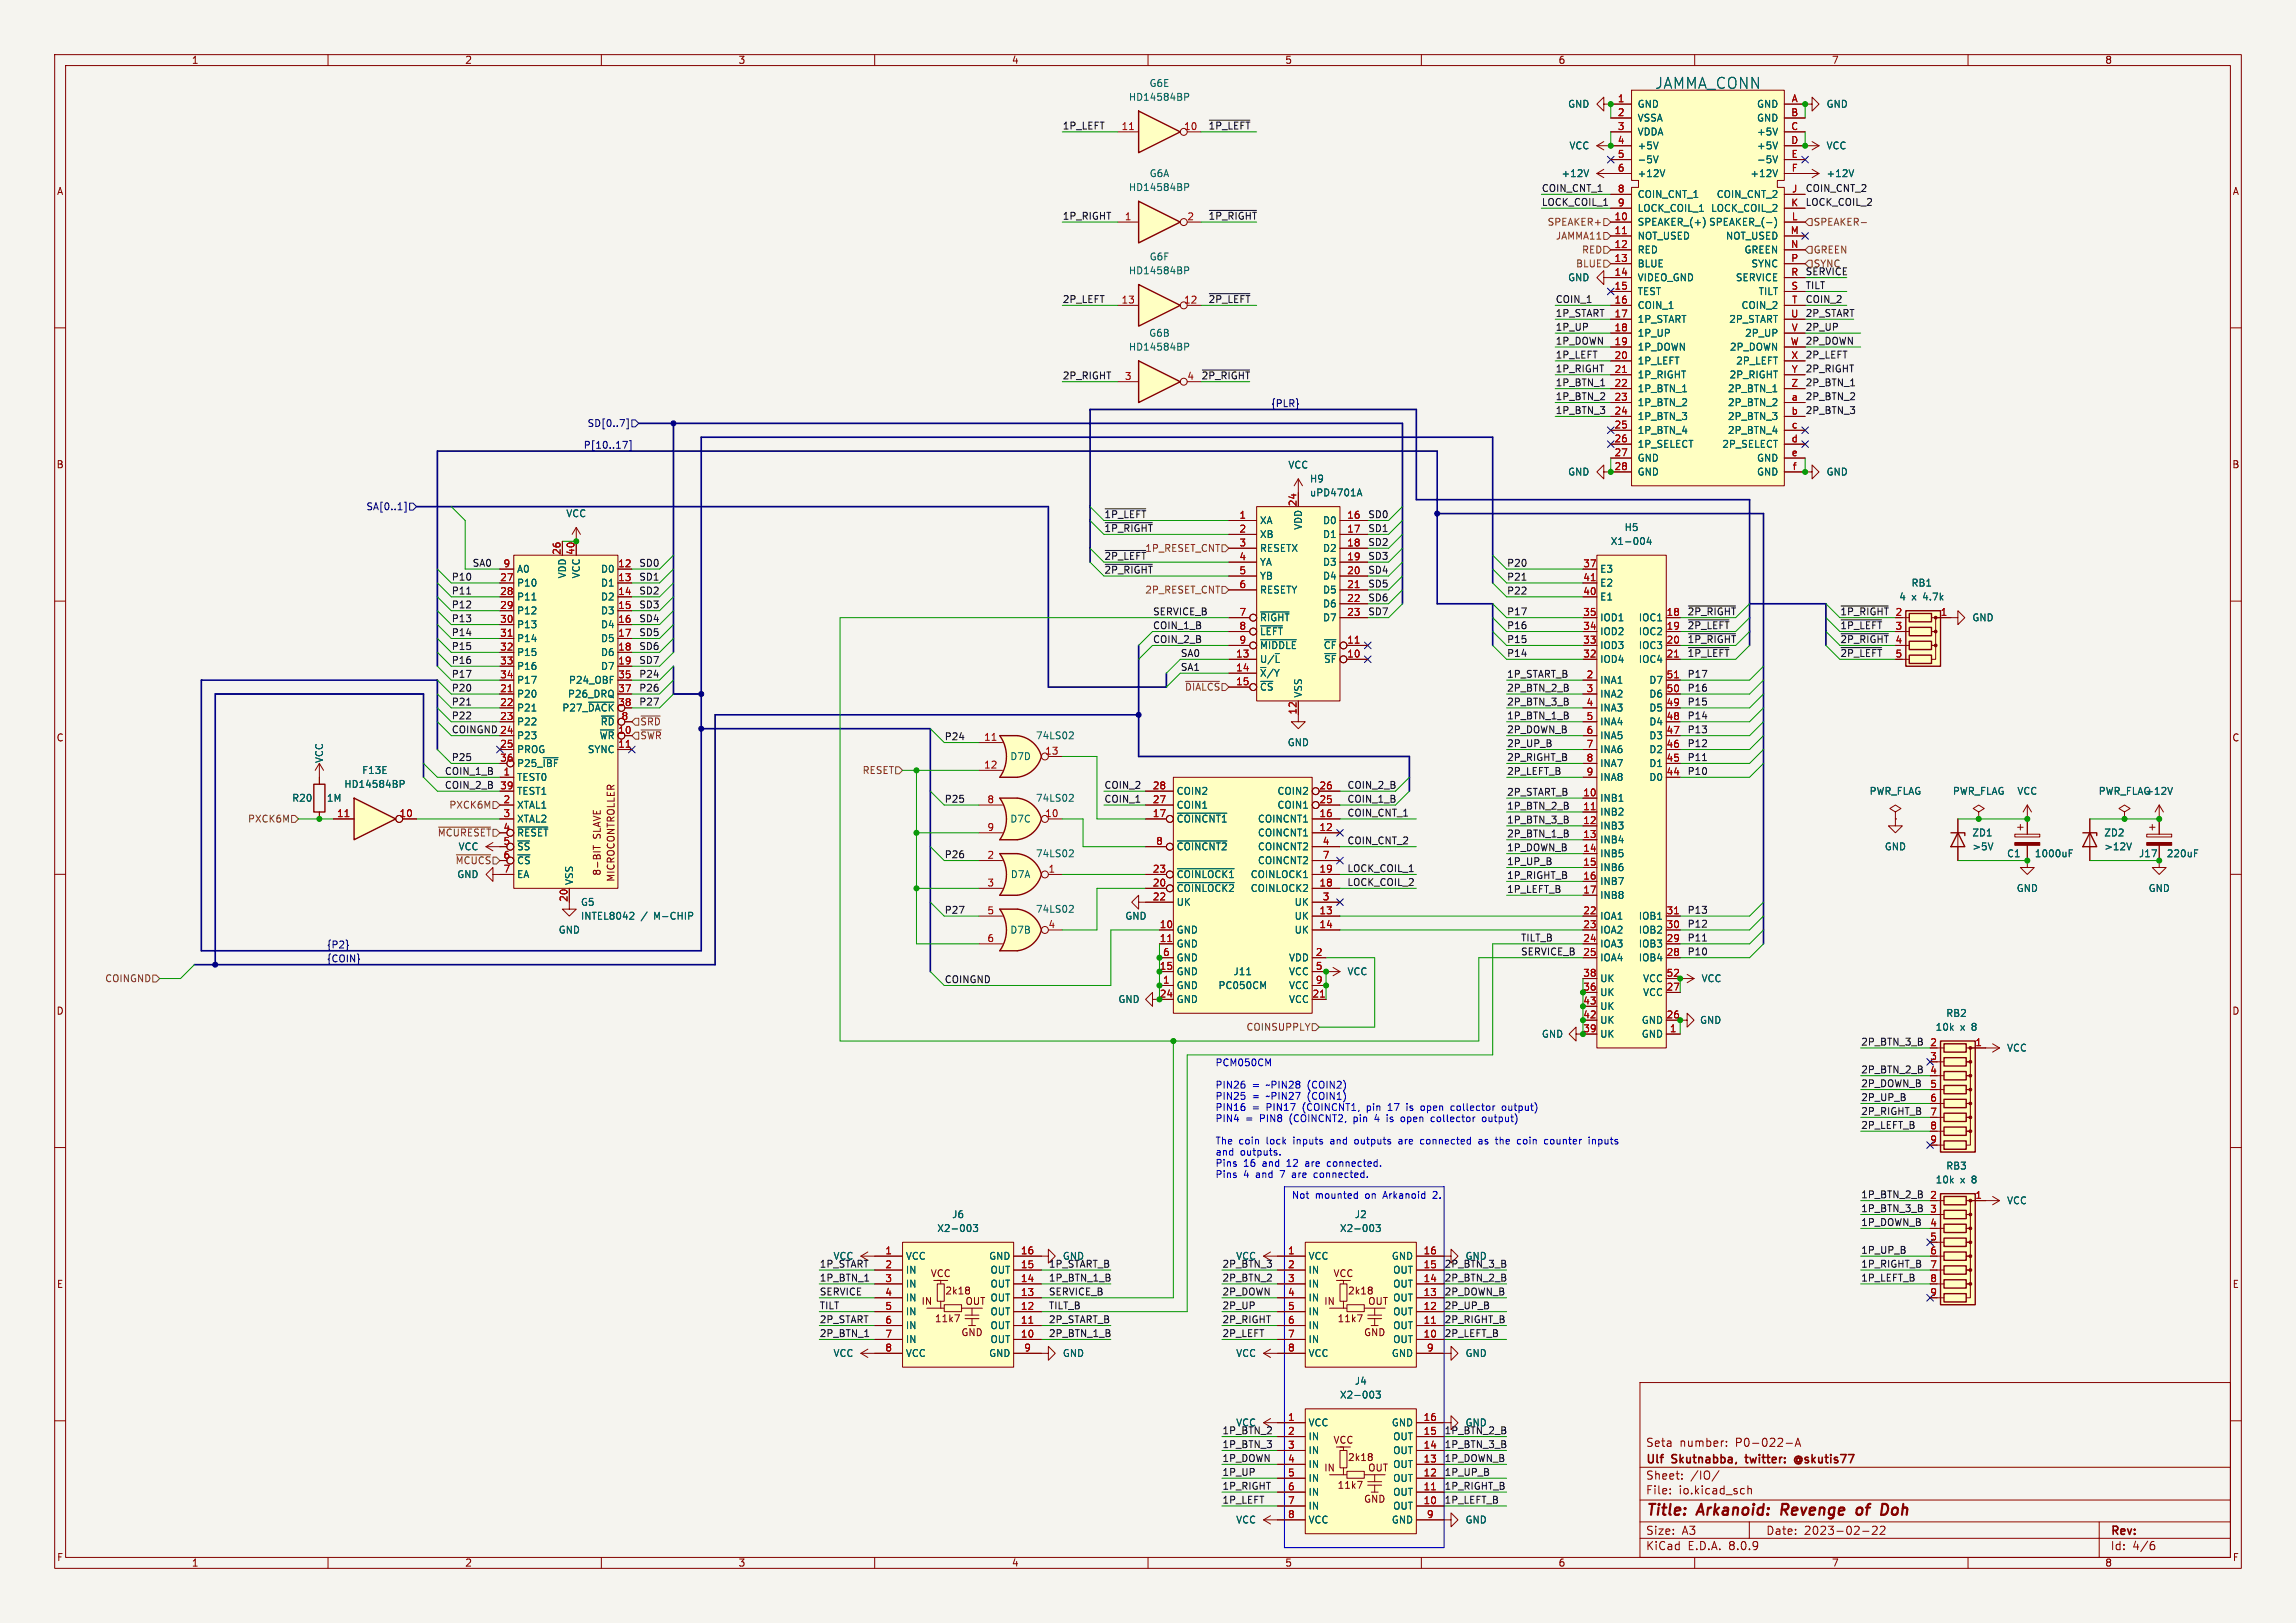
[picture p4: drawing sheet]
<svg xmlns="http://www.w3.org/2000/svg" width="420mm" height="297mm" viewBox="0 0 420 297" stroke-linecap="round" stroke-linejoin="round" font-family="sans-serif">
<defs><g id="words">
<text font-size="2.8" fill="#006464" x="302.7" y="16.5">JAMMA_CONN</text>
<g font-size="2.8" fill="#840000">
<text x="301" y="277.9">Title:</text>
<text x="310.6" y="277.9">Arkanoid:</text>
<text x="326.7" y="277.9">Revenge</text>
<text x="341.3" y="277.9">of</text>
<text x="346.6" y="277.9">Doh</text>
</g>
<g font-size="2.1" fill="#840000">
<text x="301" y="268.2">Ulf</text>
<text x="301" y="265">Seta</text>
<text x="305.9" y="268.2">Skutnabba,</text>
<text x="307.2" y="265">number:</text>
<text x="317.5" y="265">P0-022-A</text>
<text x="320" y="268.2">twitter:</text>
<text x="329.6" y="268.2">@skutis77</text>
<text x="301" y="273.7">File:</text>
<text x="301" y="271">Sheet:</text>
<text x="307.1" y="273.7">io.kicad_sch</text>
<text x="309.2" y="271">/IO/</text>
<text x="301" y="281.1">Size:</text>
<text x="307.6" y="281.1">A3</text>
<text x="323" y="281.1">Date:</text>
<text x="330" y="281.1">2023-02-22</text>
<text x="386" y="281.3">Rev:</text>
<text x="301" y="283.9">KiCad</text>
<text x="308.7" y="283.9">E.D.A.</text>
<text x="316.3" y="283.9">8.0.9</text>
<text x="386" y="283.9">Id:</text>
<text x="390.1" y="283.9">4/6</text>
</g>
<g font-size="1.8" fill="#840000">
<text x="35" y="11.9">1</text>
<text x="85" y="11.9">2</text>
<text x="135" y="11.9">3</text>
<text x="185" y="11.9">4</text>
<text x="235" y="11.9">5</text>
<text x="285" y="11.9">6</text>
<text x="335" y="11.9">7</text>
<text x="385" y="11.9">8</text>
<text x="10.3" y="35.9">A</text>
<text x="408.3" y="35.9">A</text>
<text x="10.3" y="85.9">B</text>
<text x="408.2" y="85.9">B</text>
<text x="10.3" y="135.9">C</text>
<text x="408.2" y="135.9">C</text>
<text x="110.1" y="153.5" transform="rotate(-90 110.1 153.5)">SLAVE</text>
<text x="110.1" y="160.3" transform="rotate(-90 110.1 160.3)">8-BIT</text>
<text x="112.6" y="161.5" transform="rotate(-90 112.6 161.5)">MICROCONTROLLER</text>
<text x="10.3" y="185.9">D</text>
<text x="408.2" y="185.9">D</text>
<text x="170.2" y="233.9">VCC</text>
<text x="243.8" y="233.9">VCC</text>
<text x="10.3" y="235.9">E</text>
<text x="168.5" y="239">IN</text>
<text x="172.8" y="237.1">2k18</text>
<text x="176.5" y="239">OUT</text>
<text x="242.1" y="239">IN</text>
<text x="246.5" y="237.1">2k18</text>
<text x="250.2" y="239">OUT</text>
<text x="408.3" y="235.9">E</text>
<text x="170.9" y="242.2">11k7</text>
<text x="175.8" y="244.7">GND</text>
<text x="244.6" y="242.2">11k7</text>
<text x="249.4" y="244.7">GND</text>
<text x="242.1" y="269.5">IN</text>
<text x="243.8" y="264.4">VCC</text>
<text x="246.5" y="267.6">2k18</text>
<text x="250.2" y="269.5">OUT</text>
<text x="244.6" y="272.7">11k7</text>
<text x="249.4" y="275.2">GND</text>
<text x="10.3" y="285.9">F</text>
<text x="35" y="286.9">1</text>
<text x="85" y="286.9">2</text>
<text x="135" y="286.9">3</text>
<text x="185" y="286.9">4</text>
<text x="235" y="286.9">5</text>
<text x="285" y="286.9">6</text>
<text x="335" y="286.9">7</text>
<text x="385" y="286.9">8</text>
<text x="408.3" y="285.9">F</text>
</g>
<g font-size="1.8" fill="#006464">
<text x="210.2" y="16.1">G6E</text>
<text x="206.4" y="18.6">HD14584BP</text>
<text x="286.7" y="19.9">GND</text>
<text x="299.5" y="19.9">GND</text>
<text x="299.5" y="22.5">VSSA</text>
<text x="321.3" y="19.9">GND</text>
<text x="321.3" y="22.5">GND</text>
<text x="334" y="19.9">GND</text>
<text x="287" y="27.5">VCC</text>
<text x="299.5" y="25">VDDA</text>
<text x="299.5" y="27.5">+5V</text>
<text x="321.3" y="25">+5V</text>
<text x="321.3" y="27.5">+5V</text>
<text x="334" y="27.5">VCC</text>
<text x="206.4" y="35.2">HD14584BP</text>
<text x="210.2" y="32.6">G6A</text>
<text x="285.5" y="32.6">+12V</text>
<text x="299.5" y="30.1">-5V</text>
<text x="299.5" y="32.6">+12V</text>
<text x="320.1" y="32.6">+12V</text>
<text x="321.3" y="30.1">-5V</text>
<text x="334" y="32.6">+12V</text>
<text x="299.5" y="41.5">SPEAKER_(+)</text>
<text x="299.5" y="36.4">COIN_CNT_1</text>
<text x="299.5" y="39">LOCK_COIL_1</text>
<text x="312.5" y="41.5">SPEAKER_(-)</text>
<text x="312.9" y="39">LOCK_COIL_2</text>
<text x="313.9" y="36.4">COIN_CNT_2</text>
<text x="210.2" y="47.9">G6F</text>
<text x="299.5" y="44">NOT_USED</text>
<text x="299.5" y="46.6">RED</text>
<text x="315.6" y="44">NOT_USED</text>
<text x="319" y="46.6">GREEN</text>
<text x="206.4" y="50.4">HD14584BP</text>
<text x="286.7" y="51.7">GND</text>
<text x="299.5" y="49.1">BLUE</text>
<text x="299.5" y="51.7">VIDEO_GND</text>
<text x="317.4" y="51.7">SERVICE</text>
<text x="320.3" y="49.1">SYNC</text>
<text x="299.5" y="54.2">TEST</text>
<text x="299.5" y="56.7">COIN_1</text>
<text x="299.5" y="59.3">1P_START</text>
<text x="316.2" y="59.3">2P_START</text>
<text x="318.5" y="56.7">COIN_2</text>
<text x="321.6" y="54.2">TILT</text>
<text x="206.4" y="64.4">HD14584BP</text>
<text x="210.1" y="61.8">G6B</text>
<text x="299.5" y="61.8">1P_UP</text>
<text x="299.5" y="64.4">1P_DOWN</text>
<text x="316.3" y="64.4">2P_DOWN</text>
<text x="319.1" y="61.8">2P_UP</text>
<text x="299.5" y="66.9">1P_LEFT</text>
<text x="299.5" y="69.4">1P_RIGHT</text>
<text x="299.5" y="72">1P_BTN_1</text>
<text x="316" y="72">2P_BTN_1</text>
<text x="316.3" y="69.4">2P_RIGHT</text>
<text x="317.5" y="66.9">2P_LEFT</text>
<text x="299.5" y="74.5">1P_BTN_2</text>
<text x="299.5" y="77.1">1P_BTN_3</text>
<text x="316" y="74.5">2P_BTN_2</text>
<text x="316" y="77.1">2P_BTN_3</text>
<text x="299.5" y="79.6">1P_BTN_4</text>
<text x="299.5" y="82.1">1P_SELECT</text>
<text x="315" y="82.1">2P_SELECT</text>
<text x="316" y="79.6">2P_BTN_4</text>
<text x="235.6" y="86">VCC</text>
<text x="239.5" y="88.5">H9</text>
<text x="286.7" y="87.2">GND</text>
<text x="299.5" y="84.7">GND</text>
<text x="299.5" y="87.2">GND</text>
<text x="321.3" y="84.7">GND</text>
<text x="321.3" y="87.2">GND</text>
<text x="334" y="87.2">GND</text>
<text x="103.5" y="94.8">VCC</text>
<text x="239.5" y="91">uPD4701A</text>
<text x="230.4" y="96.1">XA</text>
<text x="230.4" y="98.7">XB</text>
<text x="230.4" y="101.2">RESETX</text>
<text x="238.4" y="97" transform="rotate(-90 238.4 97)">VDD</text>
<text x="241.9" y="96.1">D0</text>
<text x="241.9" y="98.7">D1</text>
<text x="241.9" y="101.2">D2</text>
<text x="294.5" y="99.9">X1-004</text>
<text x="297.1" y="97.4">H5</text>
<text x="94.5" y="107.5">P10</text>
<text x="94.5" y="105">A0</text>
<text x="103.7" y="105.9" transform="rotate(-90 103.7 105.9)">VDD</text>
<text x="106.3" y="105.9" transform="rotate(-90 106.3 105.9)">VCC</text>
<text x="109.8" y="105">D0</text>
<text x="109.8" y="107.5">D1</text>
<text x="230.4" y="103.7">YA</text>
<text x="230.4" y="106.3">YB</text>
<text x="241.9" y="103.7">D3</text>
<text x="241.9" y="106.3">D4</text>
<text x="292.6" y="105">E3</text>
<text x="292.6" y="107.5">E2</text>
<text x="349.6" y="107.5">RB1</text>
<text x="94.5" y="110.1">P11</text>
<text x="94.5" y="112.6">P12</text>
<text x="109.8" y="110.1">D2</text>
<text x="109.8" y="112.6">D3</text>
<text x="230.4" y="108.8">RESETY</text>
<text x="230.4" y="113.9">~{RIGHT}</text>
<text x="241.9" y="108.8">D5</text>
<text x="241.9" y="111.4">D6</text>
<text x="241.9" y="113.9">D7</text>
<text x="292.6" y="113.9">IOD1</text>
<text x="292.6" y="110.1">E1</text>
<text x="299.7" y="113.9">IOC1</text>
<text x="347.3" y="110.1">4</text>
<text x="349.7" y="110.1">x</text>
<text x="351.9" y="110.1">4.7k</text>
<text x="360.7" y="113.9">GND</text>
<text x="94.5" y="115.2">P13</text>
<text x="94.5" y="117.7">P14</text>
<text x="109.8" y="115.2">D4</text>
<text x="109.8" y="117.7">D5</text>
<text x="230.4" y="116.4">~{LEFT}</text>
<text x="230.4" y="119">~{MIDDLE}</text>
<text x="242" y="119">~{CF}</text>
<text x="292.6" y="119">IOD3</text>
<text x="292.6" y="116.4">IOD2</text>
<text x="299.7" y="116.4">IOC2</text>
<text x="299.7" y="119">IOC3</text>
<text x="94.5" y="120.2">P15</text>
<text x="94.5" y="122.8">P16</text>
<text x="94.5" y="125.3">P17</text>
<text x="104" y="125.3">P24_OBF</text>
<text x="109.8" y="120.2">D6</text>
<text x="109.8" y="122.8">D7</text>
<text x="230.4" y="121.5">U/~{L}</text>
<text x="230.4" y="124.1">~{X}/Y</text>
<text x="242.1" y="121.5">~{SF}</text>
<text x="292.6" y="125.3">INA1</text>
<text x="292.6" y="121.5">IOD4</text>
<text x="299.7" y="121.5">IOC4</text>
<text x="301.6" y="125.3">D7</text>
<text x="94.5" y="127.9">P20</text>
<text x="94.5" y="130.4">P21</text>
<text x="102.8" y="130.4">P27_~{DACK}</text>
<text x="103.8" y="127.9">P26_DRQ</text>
<text x="230.4" y="126.6">~{CS}</text>
<text x="238.4" y="127.8" transform="rotate(-90 238.4 127.8)">VSS</text>
<text x="292.6" y="127.9">INA2</text>
<text x="292.6" y="130.4">INA3</text>
<text x="301.6" y="130.4">D5</text>
<text x="301.6" y="127.9">D6</text>
<text x="94.5" y="132.9">P22</text>
<text x="94.5" y="135.5">P23</text>
<text x="109.6" y="135.5">~{WR}</text>
<text x="109.8" y="132.9">~{RD}</text>
<text x="189.4" y="135.5">74LS02</text>
<text x="235.5" y="136.8">GND</text>
<text x="292.6" y="132.9">INA4</text>
<text x="292.6" y="135.5">INA5</text>
<text x="301.6" y="135.5">D3</text>
<text x="301.6" y="132.9">D4</text>
<text x="59.3" y="139.7" transform="rotate(-90 59.3 139.7)">VCC</text>
<text x="66.2" y="141.8">F13E</text>
<text x="94.5" y="143.1">TEST0</text>
<text x="94.5" y="138">PROG</text>
<text x="94.5" y="140.6">P25_~{IBF}</text>
<text x="107.4" y="138">SYNC</text>
<text x="184.7" y="139.3">D7D</text>
<text x="292.6" y="138">INA6</text>
<text x="292.6" y="140.6">INA7</text>
<text x="292.6" y="143.1">INA8</text>
<text x="301.6" y="143.1">D0</text>
<text x="301.6" y="140.6">D1</text>
<text x="301.6" y="138">D2</text>
<text x="53.3" y="146.9">R20</text>
<text x="59.7" y="146.9">1M</text>
<text x="62.9" y="144.4">HD14584BP</text>
<text x="94.5" y="148.2">XTAL1</text>
<text x="94.5" y="145.6">TEST1</text>
<text x="189.4" y="146.9">74LS02</text>
<text x="215.1" y="148.2">COIN1</text>
<text x="215.1" y="145.6">COIN2</text>
<text x="233.6" y="148.2">COIN1</text>
<text x="233.6" y="145.6">COIN2</text>
<text x="292.6" y="146.9">INB1</text>
<text x="292.6" y="149.5">INB2</text>
<text x="341.9" y="145.6">PWR_FLAG</text>
<text x="357.1" y="145.6">PWR_FLAG</text>
<text x="368.9" y="145.6">VCC</text>
<text x="383.8" y="145.6">PWR_FLAG</text>
<text x="392.3" y="145.6">+12V</text>
<text x="83.8" y="155.8">VCC</text>
<text x="94.5" y="150.7">XTAL2</text>
<text x="94.5" y="153.3">~{RESET}</text>
<text x="94.5" y="155.8">~{SS}</text>
<text x="184.7" y="150.7">D7C</text>
<text x="215.1" y="150.7">~{COINCNT1}</text>
<text x="215.1" y="155.8">~{COINCNT2}</text>
<text x="230" y="153.3">COINCNT1</text>
<text x="230" y="150.7">COINCNT1</text>
<text x="230" y="155.8">COINCNT2</text>
<text x="292.6" y="152">INB3</text>
<text x="292.6" y="154.5">INB4</text>
<text x="344.7" y="155.8">GND</text>
<text x="360.7" y="155.8">&gt;5V</text>
<text x="360.7" y="153.3">ZD1</text>
<text x="384.8" y="153.3">ZD2</text>
<text x="384.8" y="155.8">&gt;12V</text>
<text x="83.5" y="160.9">GND</text>
<text x="94.5" y="158.3">~{CS}</text>
<text x="94.5" y="160.9">EA</text>
<text x="184.8" y="160.9">D7A</text>
<text x="189.4" y="157.1">74LS02</text>
<text x="215.1" y="160.9">~{COINLOCK1} COINLOCK1</text>
<text x="230" y="158.3">COINCNT2</text>
<text x="292.6" y="157.1">INB5</text>
<text x="292.6" y="159.6">INB6</text>
<text x="367" y="157.1">C1</text>
<text x="372.1" y="157.1">1000uF</text>
<text x="391.2" y="157.1">J17</text>
<text x="396.2" y="157.1">220uF</text>
<text x="105" y="162.1" transform="rotate(-90 105 162.1)">VSS</text>
<text x="106.2" y="166">G5</text>
<text x="189.4" y="167.2">74LS02</text>
<text x="215.1" y="163.4">~{COINLOCK2} COINLOCK2</text>
<text x="215.1" y="166">UK</text>
<text x="236.7" y="166">UK</text>
<text x="292.6" y="162.2">INB7</text>
<text x="292.6" y="164.7">INB8</text>
<text x="368.8" y="163.4">GND</text>
<text x="392.9" y="163.4">GND</text>
<text x="102.1" y="171">GND</text>
<text x="106.2" y="168.5">INTEL8042</text>
<text x="117.3" y="168.5">/</text>
<text x="119.8" y="168.5">M-CHIP</text>
<text x="184.7" y="171">D7B</text>
<text x="205.7" y="168.5">GND</text>
<text x="215.1" y="171">GND</text>
<text x="215.1" y="173.6">GND</text>
<text x="236.7" y="168.5">UK</text>
<text x="236.7" y="171">UK</text>
<text x="292.6" y="168.5">IOA1</text>
<text x="292.6" y="171">IOA2</text>
<text x="292.6" y="173.6">IOA3</text>
<text x="299.7" y="173.6">IOB3</text>
<text x="299.7" y="171">IOB2</text>
<text x="299.7" y="168.5">IOB1</text>
<text x="215.1" y="178.7">GND</text>
<text x="215.1" y="176.1">GND</text>
<text x="225.5" y="178.7">J11</text>
<text x="235.7" y="176.1">VDD</text>
<text x="235.7" y="178.7">VCC</text>
<text x="246.4" y="178.7">VCC</text>
<text x="292.6" y="176.1">IOA4</text>
<text x="292.6" y="179.9">UK</text>
<text x="299.7" y="176.1">IOB4</text>
<text x="300.5" y="179.9">VCC</text>
<text x="311.2" y="179.9">VCC</text>
<text x="204.5" y="183.7">GND</text>
<text x="215.1" y="181.2">GND</text>
<text x="215.1" y="183.7">GND</text>
<text x="222.8" y="181.2">PC050CM</text>
<text x="235.7" y="183.7">VCC</text>
<text x="235.7" y="181.2">VCC</text>
<text x="292.6" y="182.5">UK</text>
<text x="292.6" y="185">UK</text>
<text x="300.5" y="182.5">VCC</text>
<text x="281.9" y="190.1">GND</text>
<text x="292.6" y="190.1">UK</text>
<text x="292.6" y="187.6">UK</text>
<text x="300.2" y="190.1">GND</text>
<text x="300.2" y="187.6">GND</text>
<text x="310.9" y="187.6">GND</text>
<text x="354" y="188.8">10k</text>
<text x="355.9" y="186.3">RB2</text>
<text x="358.6" y="188.8">x</text>
<text x="360.8" y="188.8">8</text>
<text x="367" y="192.6">VCC</text>
<text x="355.9" y="214.2">RB3</text>
<text x="354" y="216.8">10k</text>
<text x="358.6" y="216.8">x</text>
<text x="360.8" y="216.8">8</text>
<text x="367" y="220.6">VCC</text>
<text x="171.3" y="225.7">X2-003</text>
<text x="174.1" y="223.1">J6</text>
<text x="245" y="225.7">X2-003</text>
<text x="247.7" y="223.1">J2</text>
<text x="152.4" y="230.7">VCC</text>
<text x="165.6" y="230.7">VCC</text>
<text x="165.6" y="233.3">IN</text>
<text x="180.8" y="230.7">GND</text>
<text x="181.1" y="233.3">OUT</text>
<text x="194.3" y="230.7">GND</text>
<text x="226" y="230.7">VCC</text>
<text x="239.3" y="230.7">VCC</text>
<text x="239.3" y="233.3">IN</text>
<text x="254.5" y="230.7">GND</text>
<text x="254.7" y="233.3">OUT</text>
<text x="268" y="230.7">GND</text>
<text x="165.6" y="235.8">IN</text>
<text x="165.6" y="238.4">IN</text>
<text x="181.1" y="238.4">OUT</text>
<text x="181.1" y="235.8">OUT</text>
<text x="239.3" y="235.8">IN</text>
<text x="239.3" y="238.4">IN</text>
<text x="254.7" y="238.4">OUT</text>
<text x="254.7" y="235.8">OUT</text>
<text x="165.6" y="240.9">IN</text>
<text x="165.6" y="243.4">IN</text>
<text x="165.6" y="246">IN</text>
<text x="181.1" y="246">OUT</text>
<text x="181.1" y="243.4">OUT</text>
<text x="181.1" y="240.9">OUT</text>
<text x="239.3" y="240.9">IN</text>
<text x="239.3" y="243.4">IN</text>
<text x="239.3" y="246">IN</text>
<text x="254.7" y="246">OUT</text>
<text x="254.7" y="243.4">OUT</text>
<text x="254.7" y="240.9">OUT</text>
<text x="152.4" y="248.5">VCC</text>
<text x="165.6" y="248.5">VCC</text>
<text x="180.8" y="248.5">GND</text>
<text x="194.3" y="248.5">GND</text>
<text x="226" y="248.5">VCC</text>
<text x="239.3" y="248.5">VCC</text>
<text x="254.5" y="248.5">GND</text>
<text x="268" y="248.5">GND</text>
<text x="245" y="256.1">X2-003</text>
<text x="247.7" y="253.6">J4</text>
<text x="226" y="261.2">VCC</text>
<text x="239.3" y="261.2">VCC</text>
<text x="239.3" y="263.8">IN</text>
<text x="254.5" y="261.2">GND</text>
<text x="254.7" y="263.8">OUT</text>
<text x="268" y="261.2">GND</text>
<text x="239.3" y="266.3">IN</text>
<text x="239.3" y="268.8">IN</text>
<text x="254.7" y="268.8">OUT</text>
<text x="254.7" y="266.3">OUT</text>
<text x="239.3" y="271.4">IN</text>
<text x="239.3" y="273.9">IN</text>
<text x="254.7" y="273.9">OUT</text>
<text x="254.7" y="271.4">OUT</text>
<text x="226" y="279">VCC</text>
<text x="239.3" y="276.5">IN</text>
<text x="239.3" y="279">VCC</text>
<text x="254.5" y="279">GND</text>
<text x="254.7" y="276.5">OUT</text>
<text x="268" y="279">GND</text>
</g>
<g font-size="1.8" fill="#0f0f0f">
<text x="194.3" y="23.8">1P_LEFT</text>
<text x="221" y="23.8">~{1P_LEFT}</text>
<text x="281.9" y="35.2">COIN_CNT_1</text>
<text x="330.2" y="35.2">COIN_CNT_2</text>
<text x="194.3" y="40.3">1P_RIGHT</text>
<text x="221" y="40.3">~{1P_RIGHT}</text>
<text x="281.9" y="37.8">LOCK_COIL_1</text>
<text x="330.2" y="37.8">LOCK_COIL_2</text>
<text x="330.2" y="50.5">SERVICE</text>
<text x="330.2" y="53">TILT</text>
<text x="331.7" y="49.1">SYNC</text>
<text x="194.3" y="55.5">2P_LEFT</text>
<text x="221" y="55.5">~{2P_LEFT}</text>
<text x="284.5" y="55.5">COIN_1</text>
<text x="284.5" y="58.1">1P_START</text>
<text x="330.2" y="58.1">2P_START</text>
<text x="330.2" y="55.5">COIN_2</text>
<text x="284.5" y="63.2">1P_DOWN</text>
<text x="284.5" y="60.6">1P_UP</text>
<text x="284.5" y="65.7">1P_LEFT</text>
<text x="327.5" y="63.2">W 2P_DOWN</text>
<text x="330.2" y="60.6">2P_UP</text>
<text x="330.2" y="65.7">2P_LEFT</text>
<text x="194.3" y="69.5">2P_RIGHT</text>
<text x="219.7" y="69.5">~{2P_RIGHT}</text>
<text x="284.5" y="70.8">1P_BTN_1</text>
<text x="284.5" y="68.2">1P_RIGHT</text>
<text x="330.2" y="68.2">2P_RIGHT</text>
<text x="330.2" y="70.8">2P_BTN_1</text>
<text x="284.5" y="73.3">1P_BTN_2</text>
<text x="284.5" y="75.9">1P_BTN_3</text>
<text x="330.2" y="73.3">2P_BTN_2</text>
<text x="330.2" y="75.9">2P_BTN_3</text>
<text x="201.9" y="94.9">~{1P_LEFT}</text>
<text x="250.2" y="94.9">SD0</text>
<text x="201.9" y="97.4">~{1P_RIGHT}</text>
<text x="250.2" y="100">SD2</text>
<text x="250.2" y="97.4">SD1</text>
<text x="82.5" y="106.3">P10</text>
<text x="86.4" y="103.8">SA0</text>
<text x="116.8" y="103.8">SD0</text>
<text x="116.8" y="106.3">SD1</text>
<text x="201.9" y="105.1">~{2P_RIGHT}</text>
<text x="201.9" y="102.5">~{2P_LEFT}</text>
<text x="250.2" y="102.5">SD3</text>
<text x="250.2" y="105.1">SD4</text>
<text x="250.2" y="107.6">SD5</text>
<text x="275.6" y="106.3">P21</text>
<text x="275.6" y="103.8">P20</text>
<text x="82.5" y="111.4">P12</text>
<text x="82.5" y="114">P13</text>
<text x="82.5" y="108.9">P11</text>
<text x="116.8" y="108.9">SD2</text>
<text x="116.8" y="111.4">SD3</text>
<text x="116.8" y="114">SD4</text>
<text x="210.8" y="112.7">SERVICE_B</text>
<text x="250.2" y="112.7">SD7</text>
<text x="250.2" y="110.1">SD6</text>
<text x="275.6" y="108.9">P22</text>
<text x="275.6" y="112.7">P17</text>
<text x="308.6" y="112.7">~{2P_RIGHT}</text>
<text x="336.5" y="112.7">~{1P_RIGHT}2</text>
<text x="82.5" y="119">P15</text>
<text x="82.5" y="116.5">P14</text>
<text x="116.8" y="116.5">SD5</text>
<text x="116.8" y="119">SD6</text>
<text x="210.8" y="117.8">COIN_2_B</text>
<text x="210.8" y="115.2">COIN_1_B</text>
<text x="275.6" y="115.2">P16</text>
<text x="275.6" y="117.8">P15</text>
<text x="308.6" y="117.8">~{1P_RIGHT}</text>
<text x="308.6" y="115.2">~{2P_LEFT}</text>
<text x="336.5" y="115.2">~{1P_LEFT} 3</text>
<text x="336.5" y="117.8">~{2P_RIGHT}4</text>
<text x="82.5" y="124.1">P17</text>
<text x="82.5" y="121.6">P16</text>
<text x="116.8" y="124.1">P24</text>
<text x="116.8" y="121.6">SD7</text>
<text x="215.9" y="122.8">SA1</text>
<text x="215.9" y="120.3">SA0</text>
<text x="275.6" y="120.3">P14</text>
<text x="275.6" y="124.1">1P_START_B</text>
<text x="308.6" y="120.3">~{1P_LEFT}</text>
<text x="308.6" y="124.1">P17</text>
<text x="336.5" y="120.3">~{2P_LEFT} 5</text>
<text x="82.5" y="129.2">P21</text>
<text x="82.5" y="131.7">P22</text>
<text x="82.5" y="126.7">P20</text>
<text x="116.8" y="126.7">P26</text>
<text x="116.8" y="129.2">P27</text>
<text x="275.6" y="126.7">2P_BTN_2_B</text>
<text x="275.6" y="131.7">1P_BTN_1_B</text>
<text x="275.6" y="129.2">2P_BTN_3_B</text>
<text x="308.6" y="129.2">P15</text>
<text x="308.6" y="131.7">P14</text>
<text x="308.6" y="126.7">P16</text>
<text x="82.5" y="134.3">COINGND 24</text>
<text x="172.7" y="135.5">P24</text>
<text x="275.6" y="134.3">2P_DOWN_B</text>
<text x="275.6" y="136.8">2P_UP_B</text>
<text x="308.6" y="136.8">P12</text>
<text x="308.6" y="134.3">P13</text>
<text x="81.3" y="141.9">COIN_1_B</text>
<text x="82.5" y="139.4">P25</text>
<text x="275.6" y="139.4">2P_RIGHT_B</text>
<text x="275.6" y="141.9">2P_LEFT_B</text>
<text x="308.6" y="139.4">P11</text>
<text x="308.6" y="141.9">P10</text>
<text x="81.3" y="144.4">COIN_2_B</text>
<text x="172.7" y="147">P25</text>
<text x="201.9" y="147">COIN_1</text>
<text x="201.9" y="144.4">COIN_2</text>
<text x="246.4" y="147">COIN_1_B</text>
<text x="246.4" y="144.4">COIN_2_B</text>
<text x="246.4" y="149.5">COIN_CNT_1</text>
<text x="275.6" y="145.7">2P_START_B</text>
<text x="275.6" y="148.2">1P_BTN_2_B</text>
<text x="246.4" y="154.6">COIN_CNT_2</text>
<text x="275.6" y="150.8">1P_BTN_3_B</text>
<text x="275.6" y="155.9">1P_DOWN_B</text>
<text x="275.6" y="153.3">2P_BTN_1_B</text>
<text x="172.7" y="157.1">P26</text>
<text x="246.4" y="159.7">LOCK_COIL_1</text>
<text x="275.6" y="160.9">1P_RIGHT_B</text>
<text x="275.6" y="158.4">1P_UP_B</text>
<text x="172.7" y="167.3">P27</text>
<text x="246.4" y="162.2">LOCK_COIL_2</text>
<text x="275.6" y="163.5">1P_LEFT_B</text>
<text x="308.6" y="167.3">P13</text>
<text x="278.1" y="172.4">TILT_B</text>
<text x="308.6" y="169.8">P12</text>
<text x="308.6" y="172.4">P11</text>
<text x="172.7" y="180">COINGND</text>
<text x="278.1" y="174.9">SERVICE_B</text>
<text x="308.6" y="174.9">P10</text>
<text x="340.4" y="191.4">2P_BTN_3_B</text>
<text x="340.4" y="196.5">2P_BTN_2_B</text>
<text x="340.4" y="199">2P_DOWN_B</text>
<text x="340.4" y="201.6">2P_UP_B</text>
<text x="340.4" y="204.1">2P_RIGHT_B</text>
<text x="340.4" y="206.7">2P_LEFT_B</text>
<text x="340.4" y="221.9">1P_BTN_3_B</text>
<text x="340.4" y="219.4">1P_BTN_2_B</text>
<text x="340.4" y="224.4">1P_DOWN_B</text>
<text x="149.9" y="232.1">1P_START</text>
<text x="191.8" y="232.1">1P_START_B</text>
<text x="223.5" y="232.1">2P_BTN_3</text>
<text x="264.2" y="232.1">2P_BTN_3_B</text>
<text x="340.4" y="232.1">1P_RIGHT_B</text>
<text x="340.4" y="229.5">1P_UP_B</text>
<text x="149.9" y="239.7">TILT</text>
<text x="149.9" y="234.6">1P_BTN_1</text>
<text x="149.9" y="237.1">SERVICE</text>
<text x="191.8" y="239.7">TILT_B</text>
<text x="191.8" y="237.1">SERVICE_B</text>
<text x="191.8" y="234.6">1P_BTN_1_B</text>
<text x="223.5" y="239.7">2P_UP</text>
<text x="223.5" y="237.1">2P_DOWN</text>
<text x="223.5" y="234.6">2P_BTN_2</text>
<text x="264.2" y="239.7">2P_UP_B</text>
<text x="264.2" y="234.6">2P_BTN_2_B</text>
<text x="264.2" y="237.1">2P_DOWN_B</text>
<text x="340.4" y="234.6">1P_LEFT_B</text>
<text x="149.9" y="244.8">2P_BTN_1</text>
<text x="149.9" y="242.2">2P_START</text>
<text x="191.8" y="244.8">2P_BTN_1_B</text>
<text x="191.8" y="242.2">2P_START_B</text>
<text x="223.5" y="242.2">2P_RIGHT</text>
<text x="223.5" y="244.8">2P_LEFT</text>
<text x="264.2" y="242.2">2P_RIGHT_B</text>
<text x="264.2" y="244.8">2P_LEFT_B</text>
<text x="223.5" y="262.5">1P_BTN_2</text>
<text x="264.2" y="262.5">1P_BTN_2_B</text>
<text x="223.5" y="267.6">1P_DOWN</text>
<text x="223.5" y="265.1">1P_BTN_3</text>
<text x="264.2" y="265.1">1P_BTN_3_B</text>
<text x="264.2" y="267.6">1P_DOWN_B</text>
<text x="223.5" y="272.7">1P_RIGHT</text>
<text x="223.5" y="270.2">1P_UP</text>
<text x="223.5" y="275.2">1P_LEFT</text>
<text x="264.2" y="272.7">1P_RIGHT_B</text>
<text x="264.2" y="270.2">1P_UP_B</text>
<text x="264.2" y="275.2">1P_LEFT_B</text>
</g>
<g font-size="1.8" fill="#a90000">
<text x="205.1" y="23.9">11</text>
<text x="216.5" y="23.9">10</text>
<text x="295.8" y="18.8">1</text>
<text x="295.8" y="21.3">2</text>
<text x="295.8" y="23.9">3</text>
<text x="327.6" y="21.3">B</text>
<text x="327.6" y="23.9">C</text>
<text x="327.6" y="18.8">A</text>
<text x="295.8" y="26.4">4</text>
<text x="295.8" y="29">5</text>
<text x="327.6" y="26.4">D</text>
<text x="327.6" y="29">E</text>
<text x="295.8" y="31.5">6</text>
<text x="295.8" y="35.3">8</text>
<text x="327.6" y="31.5">F</text>
<text x="327.7" y="35.3">J</text>
<text x="205.7" y="40.4">1</text>
<text x="217.1" y="40.4">2</text>
<text x="295.2" y="40.4">10</text>
<text x="295.8" y="37.8">9</text>
<text x="327.6" y="37.8">K</text>
<text x="327.7" y="40.4">L</text>
<text x="295.2" y="42.9">11</text>
<text x="295.2" y="45.5">12</text>
<text x="327.5" y="42.9">M</text>
<text x="327.5" y="45.5">N</text>
<text x="295.2" y="48">13</text>
<text x="295.2" y="50.5">14</text>
<text x="295.2" y="53.1">15</text>
<text x="327.6" y="48">P</text>
<text x="327.6" y="50.5">R</text>
<text x="327.6" y="53.1">S</text>
<text x="205.1" y="55.6">13</text>
<text x="216.5" y="55.6">12</text>
<text x="295.2" y="55.6">16</text>
<text x="295.2" y="58.2">17</text>
<text x="327.5" y="58.2">U</text>
<text x="327.7" y="55.6">T</text>
<text x="295.2" y="60.7">18</text>
<text x="295.2" y="63.2">19</text>
<text x="295.2" y="65.8">20</text>
<text x="327.5" y="63.2">W</text>
<text x="327.6" y="65.8">X</text>
<text x="327.6" y="60.7">V</text>
<text x="205.7" y="69.6">3</text>
<text x="217.1" y="69.6">4</text>
<text x="295.2" y="68.3">21</text>
<text x="295.2" y="70.9">22</text>
<text x="327.6" y="70.9">Z</text>
<text x="327.6" y="68.3">Y</text>
<text x="295.2" y="73.4">23</text>
<text x="295.2" y="75.9">24</text>
<text x="327.6" y="73.4">a</text>
<text x="327.6" y="75.9">b</text>
<text x="295.2" y="78.5">25</text>
<text x="295.2" y="81">26</text>
<text x="295.2" y="83.6">27</text>
<text x="327.6" y="81">d</text>
<text x="327.6" y="78.5">c</text>
<text x="327.6" y="83.6">e</text>
<text x="295.2" y="86.1">28</text>
<text x="327.8" y="86.1">f</text>
<text x="226.6" y="95">1</text>
<text x="237.2" y="92.8" transform="rotate(-90 237.2 92.8)">24</text>
<text x="246.3" y="95">16</text>
<text x="102.6" y="101.6" transform="rotate(-90 102.6 101.6)">26</text>
<text x="105.2" y="101.6" transform="rotate(-90 105.2 101.6)">40</text>
<text x="226.6" y="97.5">2</text>
<text x="226.6" y="100.1">3</text>
<text x="246.3" y="97.5">17</text>
<text x="246.3" y="100.1">18</text>
<text x="91.4" y="106.4">27</text>
<text x="92" y="103.9">9</text>
<text x="113" y="103.9">12</text>
<text x="113" y="106.4">13</text>
<text x="226.6" y="102.6">4</text>
<text x="226.6" y="105.2">5</text>
<text x="226.6" y="107.7">6</text>
<text x="246.3" y="102.6">19</text>
<text x="246.3" y="105.2">20</text>
<text x="246.3" y="107.7">21</text>
<text x="289.5" y="103.9">37</text>
<text x="289.5" y="106.4">41</text>
<text x="91.4" y="109">28</text>
<text x="91.4" y="111.5">29</text>
<text x="113" y="109">14</text>
<text x="113" y="111.5">15</text>
<text x="226.6" y="112.8">7</text>
<text x="246.3" y="110.2">22</text>
<text x="246.3" y="112.8">23</text>
<text x="289.5" y="112.8">35</text>
<text x="289.5" y="109">40</text>
<text x="304.8" y="112.8">18</text>
<text x="346.6" y="112.8">2</text>
<text x="354.9" y="112.8">1</text>
<text x="91.4" y="114">30</text>
<text x="91.4" y="116.6">31</text>
<text x="91.4" y="119.1">32</text>
<text x="113" y="114">16</text>
<text x="113" y="116.6">17</text>
<text x="113" y="119.1">18</text>
<text x="226.6" y="115.3">8</text>
<text x="226.6" y="117.9">9</text>
<text x="246.3" y="117.9">11</text>
<text x="289.5" y="117.9">33</text>
<text x="289.5" y="115.3">34</text>
<text x="304.8" y="115.3">19</text>
<text x="304.8" y="117.9">20</text>
<text x="346.6" y="115.3">3</text>
<text x="346.6" y="117.9">4</text>
<text x="91.4" y="121.7">33</text>
<text x="91.4" y="124.2">34</text>
<text x="113" y="121.7">19</text>
<text x="113" y="124.2">35</text>
<text x="226" y="120.4">13</text>
<text x="226" y="122.9">14</text>
<text x="226" y="125.5">15</text>
<text x="246.3" y="120.4">10</text>
<text x="289.5" y="120.4">32</text>
<text x="290.1" y="124.2">2</text>
<text x="304.8" y="120.4">21</text>
<text x="304.8" y="124.2">51</text>
<text x="346.6" y="120.4">5</text>
<text x="91.4" y="126.7">21</text>
<text x="91.4" y="129.3">22</text>
<text x="91.4" y="131.8">23</text>
<text x="113" y="126.7">37</text>
<text x="113" y="129.3">38</text>
<text x="113.6" y="131.8">8</text>
<text x="237.2" y="130.9" transform="rotate(-90 237.2 130.9)">12</text>
<text x="290.1" y="126.7">3</text>
<text x="290.1" y="129.3">4</text>
<text x="290.1" y="131.8">5</text>
<text x="304.8" y="131.8">48</text>
<text x="304.8" y="129.3">49</text>
<text x="304.8" y="126.7">50</text>
<text x="91.4" y="136.9">25</text>
<text x="91.4" y="134.4">24</text>
<text x="113" y="134.4">10</text>
<text x="113" y="136.9">11</text>
<text x="179.9" y="135.6">11</text>
<text x="290.1" y="134.4">6</text>
<text x="290.1" y="136.9">7</text>
<text x="304.8" y="136.9">46</text>
<text x="304.8" y="134.4">47</text>
<text x="91.4" y="139.4">36</text>
<text x="92" y="142">1</text>
<text x="179.9" y="140.7">12</text>
<text x="191.1" y="138.2">13</text>
<text x="290.1" y="139.4">8</text>
<text x="290.1" y="142">9</text>
<text x="304.8" y="142">44</text>
<text x="304.8" y="139.4">45</text>
<text x="61.6" y="149.6">11</text>
<text x="73" y="149.6">10</text>
<text x="91.4" y="144.5">39</text>
<text x="92" y="147.1">2</text>
<text x="92" y="149.6">3</text>
<text x="180.5" y="147.1">8</text>
<text x="191.1" y="149.6">10</text>
<text x="210.8" y="149.6">17</text>
<text x="210.8" y="147.1">27</text>
<text x="210.8" y="144.5">28</text>
<text x="241.3" y="149.6">16</text>
<text x="241.3" y="147.1">25</text>
<text x="241.3" y="144.5">26</text>
<text x="289.5" y="145.8">10</text>
<text x="289.5" y="148.3">11</text>
<text x="92" y="152.1">4</text>
<text x="92" y="154.7">5</text>
<text x="180.5" y="152.1">9</text>
<text x="211.4" y="154.7">8</text>
<text x="241.3" y="152.1">12</text>
<text x="241.9" y="154.7">4</text>
<text x="289.5" y="150.9">12</text>
<text x="289.5" y="153.4">13</text>
<text x="289.5" y="156">14</text>
<text x="92" y="157.2">6</text>
<text x="92" y="159.8">7</text>
<text x="180.5" y="157.2">2</text>
<text x="191.7" y="159.8">1</text>
<text x="210.8" y="159.8">23</text>
<text x="241.3" y="159.8">19</text>
<text x="241.9" y="157.2">7</text>
<text x="289.5" y="158.5">15</text>
<text x="289.5" y="161">16</text>
<text x="103.9" y="165.1" transform="rotate(-90 103.9 165.1)">20</text>
<text x="180.5" y="167.4">5</text>
<text x="180.5" y="162.3">3</text>
<text x="210.8" y="162.3">20</text>
<text x="210.8" y="164.8">22</text>
<text x="241.3" y="167.4">13</text>
<text x="241.3" y="162.3">18</text>
<text x="241.9" y="164.8">3</text>
<text x="289.5" y="163.6">17</text>
<text x="289.5" y="167.4">22</text>
<text x="304.8" y="167.4">31</text>
<text x="180.5" y="172.5">6</text>
<text x="191.7" y="169.9">4</text>
<text x="212" y="169.9">10</text>
<text x="212" y="172.5">11</text>
<text x="241.3" y="169.9">14</text>
<text x="289.5" y="169.9">23</text>
<text x="289.5" y="172.5">24</text>
<text x="304.8" y="172.5">29</text>
<text x="304.8" y="169.9">30</text>
<text x="212" y="177.5">15</text>
<text x="212.7" y="175">6</text>
<text x="240.6" y="175">2</text>
<text x="240.6" y="177.5">5</text>
<text x="289.5" y="175">25</text>
<text x="289.5" y="178.8">38</text>
<text x="304.8" y="175">28</text>
<text x="304.8" y="178.8">52</text>
<text x="212" y="182.6">24</text>
<text x="212.7" y="180.1">1</text>
<text x="240" y="182.6">21</text>
<text x="240.6" y="180.1">9</text>
<text x="289.5" y="181.4">36</text>
<text x="289.5" y="183.9">43</text>
<text x="304.8" y="181.4">27</text>
<text x="289.5" y="189">39</text>
<text x="289.5" y="186.4">42</text>
<text x="304.8" y="186.4">26</text>
<text x="305.4" y="189">1</text>
<text x="353" y="191.5">2</text>
<text x="361.2" y="191.5">1</text>
<text x="353" y="194.1">3</text>
<text x="353" y="196.6">4</text>
<text x="353" y="199.1">5</text>
<text x="353" y="201.7">6</text>
<text x="353" y="204.2">7</text>
<text x="353" y="206.8">8</text>
<text x="353" y="209.3">9</text>
<text x="353" y="219.5">2</text>
<text x="353" y="222">3</text>
<text x="361.2" y="219.5">1</text>
<text x="353" y="224.5">4</text>
<text x="353" y="227.1">5</text>
<text x="161.9" y="229.6">1</text>
<text x="161.9" y="232.2">2</text>
<text x="186.6" y="232.2">15</text>
<text x="186.6" y="229.6">16</text>
<text x="235.5" y="229.6">1</text>
<text x="235.5" y="232.2">2</text>
<text x="260.3" y="232.2">15</text>
<text x="260.3" y="229.6">16</text>
<text x="353" y="229.6">6</text>
<text x="353" y="232.2">7</text>
<text x="161.9" y="234.7">3</text>
<text x="161.9" y="237.2">4</text>
<text x="161.9" y="239.8">5</text>
<text x="186.6" y="239.8">12</text>
<text x="186.6" y="237.2">13</text>
<text x="186.6" y="234.7">14</text>
<text x="235.5" y="234.7">3</text>
<text x="235.5" y="237.2">4</text>
<text x="235.5" y="239.8">5</text>
<text x="260.3" y="239.8">12</text>
<text x="260.3" y="237.2">13</text>
<text x="260.3" y="234.7">14</text>
<text x="353" y="234.7">8</text>
<text x="353" y="237.2">9</text>
<text x="161.9" y="242.3">6</text>
<text x="161.9" y="244.9">7</text>
<text x="186.6" y="244.9">10</text>
<text x="186.6" y="242.3">11</text>
<text x="235.5" y="242.3">6</text>
<text x="235.5" y="244.9">7</text>
<text x="260.3" y="244.9">10</text>
<text x="260.3" y="242.3">11</text>
<text x="161.9" y="247.4">8</text>
<text x="187.3" y="247.4">9</text>
<text x="235.5" y="247.4">8</text>
<text x="260.9" y="247.4">9</text>
<text x="235.5" y="260.1">1</text>
<text x="235.5" y="262.6">2</text>
<text x="260.3" y="262.6">15</text>
<text x="260.3" y="260.1">16</text>
<text x="235.5" y="265.2">3</text>
<text x="235.5" y="267.7">4</text>
<text x="260.3" y="267.7">13</text>
<text x="260.3" y="265.2">14</text>
<text x="235.5" y="270.3">5</text>
<text x="235.5" y="272.8">6</text>
<text x="235.5" y="275.3">7</text>
<text x="260.3" y="275.3">10</text>
<text x="260.3" y="272.8">11</text>
<text x="260.3" y="270.3">12</text>
<text x="235.5" y="277.9">8</text>
<text x="260.9" y="277.9">9</text>
</g>
<g font-size="1.8" fill="#725600">
<text x="283" y="41.5">SPEAKER+</text>
<text x="331.7" y="41.5">SPEAKER-</text>
<text x="284.5" y="44">JAMMA11</text>
<text x="289.3" y="46.6">RED</text>
<text x="331.7" y="46.6">GREEN</text>
<text x="288.2" y="49.1">BLUE</text>
<text x="209.4" y="101.2">1P_RESET_CNT</text>
<text x="209.4" y="108.8">2P_RESET_CNT</text>
<text x="216.7" y="126.6">~{DIALCS}</text>
<text x="117" y="135.5">~{SWR}</text>
<text x="117" y="132.9">~{SRD}</text>
<text x="157.7" y="141.8">RESET</text>
<text x="82.1" y="148.2">PXCK6M</text>
<text x="45.3" y="150.7">PXCK6M</text>
<text x="80" y="153.3">~{MCURESET}</text>
<text x="83.2" y="158.3">~{MCUCS}</text>
<text x="19.1" y="179.9">COINGND</text>
<text x="227.9" y="188.8">COINSUPPLY</text>
</g>
<g font-size="1.8" fill="#000084">
<text x="232.4" y="74.6">{PLR}</text>
<text x="106.7" y="82.2">P[10..17]</text>
<text x="107.4" y="78.3">SD[0..7]</text>
<text x="66.9" y="93.6">SA[0..1]</text>
<text x="59.7" y="173.6">{P2}</text>
<text x="59.7" y="176.2">{COIN}</text>
</g>
<g font-size="1.8" fill="#0000c2">
<text x="222.2" y="195.2">PCM050CM</text>
<text x="222.2" y="199.3">PIN26</text>
<text x="222.2" y="201.3">PIN25</text>
<text x="222.2" y="203.4">PIN16</text>
<text x="229" y="199.3">=</text>
<text x="229" y="201.3">=</text>
<text x="229" y="203.4">=</text>
<text x="231.8" y="199.3">~PIN28</text>
<text x="231.8" y="201.3">~PIN27</text>
<text x="231.8" y="203.4">PIN17</text>
<text x="238.6" y="203.4">(COINCNT1,</text>
<text x="239.5" y="199.3">(COIN2)</text>
<text x="239.5" y="201.3">(COIN1)</text>
<text x="250.5" y="203.4">pin</text>
<text x="254.6" y="203.4">17</text>
<text x="258.2" y="203.4">is</text>
<text x="261" y="203.4">open</text>
<text x="266.7" y="203.4">collector</text>
<text x="276.3" y="203.4">output)</text>
<text x="222.2" y="205.4">PIN4</text>
<text x="222.2" y="209.5">The</text>
<text x="226.6" y="209.5">coin</text>
<text x="227.8" y="205.4">=</text>
<text x="230.6" y="205.4">PIN8</text>
<text x="231.8" y="209.5">lock</text>
<text x="236.2" y="205.4">(COINCNT2,</text>
<text x="236.9" y="209.5">inputs</text>
<text x="243.9" y="209.5">and</text>
<text x="248.1" y="205.4">pin</text>
<text x="248.5" y="209.5">outputs</text>
<text x="252.2" y="205.4">4</text>
<text x="254.6" y="205.4">is</text>
<text x="256.7" y="209.5">are</text>
<text x="257.4" y="205.4">open</text>
<text x="260.9" y="209.5">connected</text>
<text x="263.1" y="205.4">collector</text>
<text x="271.8" y="209.5">as</text>
<text x="272.6" y="205.4">output)</text>
<text x="275.1" y="209.5">the</text>
<text x="279.3" y="209.5">coin</text>
<text x="284.4" y="209.5">counter</text>
<text x="292.7" y="209.5">inputs</text>
<text x="222.2" y="211.6">and</text>
<text x="222.2" y="213.6">Pins</text>
<text x="222.2" y="215.6">Pins</text>
<text x="226.9" y="211.6">outputs.</text>
<text x="227.5" y="213.6">16</text>
<text x="227.5" y="215.6">4</text>
<text x="229.9" y="215.6">and</text>
<text x="231.1" y="213.6">and</text>
<text x="234.5" y="215.6">7</text>
<text x="235.7" y="213.6">12</text>
<text x="236.9" y="215.6">are</text>
<text x="239.3" y="213.6">are</text>
<text x="241" y="215.6">connected.</text>
<text x="243.5" y="213.6">connected.</text>
<text x="236.2" y="219.5">Not</text>
<text x="240.6" y="219.5">mounted</text>
<text x="249.9" y="219.5">on</text>
<text x="253.3" y="219.5">Arkanoid</text>
<text x="262.6" y="219.5">2.</text>
</g>
</g></defs>
<path d="M0 0h420v297h-420z" fill="#f5f4ef" stroke="#f5f4ef" stroke-width=".18"/>
<g fill="none" stroke="#840000" stroke-width=".18">
<path d="M10 10h400v277h-400zM12 12h396v273h-396zM60 10v2M110 10v2M160 10v2M210 10v2M260 10v2M310 10v2M360 10v2M10 60h2M408 60h2M10 110h2"/>
<path d="M408 110h2M10 160h2M88.9 154.9l1.3 .8M88.9 154.9h2.5M90.2 154.2l-1.3 .7M408 160h2M10 210h2M408 210h2M300 253h108v32h-108zM10 260h2M300 278.5h108M300 274.5h108"/>
<path d="M300 268.5h108M305.5 273.2v.2M305.5 272.5v.1M307.7 270.5v.2M307.7 269.8v.1M314.4 269.1l-1.2 1.9M315.8 264.5v.2M315.8 263.8v.1M319.7 271.9v1.5M319.7 272.5l.2-.1 .4 .1 .1 .9M320 278.5v3M326.7 264.1h1.2"/>
<path d="M328.4 264.7l.5-1.5 .5 1.5M328.5 264.3h.7M342.5 279.4l.6-.1 .2 .1 .1 .3-1 1.1h1M343.9 279.4l.6-.1 .2 .1 .1 .3-.9 1.1h.9M384 278.5v6.5M408 260h2M60 285v2M110 285v2M160 285v2M210 285v2M260 285v2M300 281.5h108"/>
<path d="M310 285v2M340.7 280.2h1.2M360 285v2M393.6 282.7h.4l.2 .2-.1 .5-.5 .2M394 282.1l-.4 .1"/>
</g>
<path d="M326.1 275.2l-.3 2M340.6 276.1a.57 .57 0 0 0-1 .2v.7a.57 .57 0 0 0 1-.2M345.3 275.5a1.38 1.38 0 0 1-.1 1.2" fill="none" stroke="#840000" stroke-width=".4"/>
<path d="M319.2 266.7h.6M329.2 266.9a.36 .36 0 0 0-.5 0 .36 .36 0 0 0 0 .5 .36 .36 0 0 0 .5 .1M329.3 266.5a.71 .71 0 0 0-1 .7 .71 .71 0 0 0 1 .6" fill="none" stroke="#840000" stroke-width=".3"/>
<path d="M185.5 137.1l5 1.3a5.2 5.2 0 0 1-4.4 3.8z" fill="#ffffc2" stroke="#ffffc2" stroke-width=".18"/>
<path d="M182.9 134.6h3.2M182.9 142.2h3.2" fill="none" stroke="#ffffc2" stroke-width=".18"/>
<path d="M182.9 134.6h3.2v7.6h-3.2a6.7 6.7 0 0 0 0-7.6z" fill="#ffffc2"/>
<path d="M186.1 134.6a5.1 5.1 0 0 1 4.4 3.8l-5 1.3z" fill="#ffffc2" stroke="#ffffc2" stroke-width=".18"/>
<path d="M182.9 134.6h3.2a5.1 5.1 0 0 1 4.4 3.8 5.2 5.2 0 0 1-4.4 3.8h-3.2a6.6 6.6 0 0 0 0-7.6z" fill="none" stroke="#840000" stroke-width=".25"/>
<g fill="none" stroke="#840000" stroke-width=".18">
<path d="M179.1 135.9h4.3M191.8 138.4h2.5M179.1 141h4.3M157.5 229.9l1.2 .7M157.5 229.9h2.5M158.7 229.1l-1.2 .8"/>
<circle cx="191.1" cy="138.4" r=".63"/>
</g>
<path d="M181.5 135.5h.7" fill="none" stroke="#a90000" stroke-width=".18"/>
<path d="M195.8 133.9l.4 .1 .1 .3-.8 .9h.8" fill="none" stroke="#006464" stroke-width=".18"/>
<path d="M165.1 227.3h20.3v22.9h-20.3z" fill="#ffffc2"/>
<g fill="none" stroke="#840000" stroke-width=".18">
<path d="M160 229.9h5.1M160 237.5h5.1M160 234.9h5.1M160 232.4h5.1M165.1 227.3h20.3v22.9h-20.3zM169.5 239.4h3.2M171.4 234.9h1.3v3.2h-1.3zM171.4 234.3h.7v.6M172.1 238.1v1.3M172.7 238.8h3.2v1.2h-3.2zM175.9 239.4h3.8M177.1 235.5l.2 .3-.2 .3 .2 .2v.3l-.2 .2"/>
<path d="M177.8 239.4v1.3M185.4 229.9h5.1M185.4 237.5h5.1M185.4 234.9h5.1M185.4 232.4h5.1M157.5 247.6h7.6M157.5 247.6l1.2 .8M158.7 246.9l-1.2 .7M160 242.6h5.1M160 245.1h5.1M160 240h5.1M174.7 240.6h.8l-.5 1.3"/>
<path d="M176.5 241.3h2.6M176.5 240.7h2.6M177.2 242.6h1.2M177.8 241.3v1.3M185.4 242.6h5.1M185.4 245.1h5.1M185.4 240h5.1M185.4 247.6h5.1"/>
</g>
<path d="M188.2 242.2h.7" fill="none" stroke="#a90000" stroke-width=".18"/>
<path d="M177.6 224.3v.8M178 224.1h.8l-.4 .5 .4 .1v.5l-.2 .2-.6-.2" fill="none" stroke="#006464" stroke-width=".18"/>
<path d="M185.5 168.8l5 1.4a5.2 5.2 0 0 1-4.4 3.8z" fill="#ffffc2" stroke="#ffffc2" stroke-width=".18"/>
<path d="M182.9 174h3.2M182.9 166.4h3.2" fill="none" stroke="#ffffc2" stroke-width=".18"/>
<path d="M182.9 166.4h3.2v7.6h-3.2a6.7 6.7 0 0 0 0-7.6z" fill="#ffffc2"/>
<g fill="#ffffc2" stroke="#ffffc2" stroke-width=".18">
<path d="M186.1 166.4a5.1 5.1 0 0 1 4.4 3.8l-5 1.3z"/>
<path d="M185.5 158.7l5 1.3a5.2 5.2 0 0 1-4.4 3.8z"/>
</g>
<path d="M182.9 166.4h3.2a5.1 5.1 0 0 1 4.4 3.8 5.2 5.2 0 0 1-4.4 3.8h-3.2a6.6 6.6 0 0 0 0-7.6z" fill="none" stroke="#840000" stroke-width=".25"/>
<g fill="none" stroke="#840000" stroke-width=".18">
<path d="M179.1 167.6h4.3M179.1 172.7h4.3M191.8 170.2h2.5"/>
<circle cx="191.1" cy="170.2" r=".63"/>
</g>
<path d="M195.8 165.7h.4l.1 .3-.8 .9h.8" fill="none" stroke="#006464" stroke-width=".18"/>
<path d="M182.9 156.2h3.2M182.9 163.8h3.2" fill="none" stroke="#ffffc2" stroke-width=".18"/>
<path d="M182.9 156.2h3.2v7.6h-3.2a6.7 6.7 0 0 0 0-7.6z" fill="#ffffc2"/>
<g fill="#ffffc2" stroke="#ffffc2" stroke-width=".18">
<path d="M186.1 156.2a5.1 5.1 0 0 1 4.4 3.8l-5 1.3z"/>
<path d="M185.5 148.5l5 1.4a5.2 5.2 0 0 1-4.4 3.8z"/>
</g>
<path d="M182.9 156.2h3.2a5.1 5.1 0 0 1 4.4 3.8 5.2 5.2 0 0 1-4.4 3.8h-3.2a6.6 6.6 0 0 0 0-7.6z" fill="none" stroke="#840000" stroke-width=".25"/>
<g fill="none" stroke="#840000" stroke-width=".18">
<path d="M179.1 157.5h4.3M179.1 162.6h4.3M191.8 160h2.5M208.3 165.1v1.3l-1.3-1.3 1.3-1.3v1.3h1.2"/>
<circle cx="191.1" cy="160" r=".63"/>
</g>
<path d="M195.8 155.5l.4 .1 .1 .3-.8 .9h.8" fill="none" stroke="#006464" stroke-width=".18"/>
<path d="M182.9 153.7h3.2M182.9 146.1h3.2" fill="none" stroke="#ffffc2" stroke-width=".18"/>
<path d="M182.9 146.1h3.2v7.6h-3.2a6.7 6.7 0 0 0 0-7.6z" fill="#ffffc2"/>
<path d="M186.1 146a5.1 5.1 0 0 1 4.4 3.9l-5 1.3z" fill="#ffffc2" stroke="#ffffc2" stroke-width=".18"/>
<path d="M182.9 146.1h3.2a5.1 5.1 0 0 1 4.4 3.8 5.2 5.2 0 0 1-4.4 3.8h-3.2a6.6 6.6 0 0 0 0-7.6z" fill="none" stroke="#840000" stroke-width=".25"/>
<g fill="none" stroke="#840000" stroke-width=".18">
<path d="M356.9 113h1.2v-1.2l1.3 1.2-1.3 1.3v-1.3M179.1 147.3h4.3M179.1 152.4h4.3M191.8 149.9h2.5"/>
<circle cx="191.1" cy="149.9" r=".63"/>
</g>
<path d="M195.8 145.4h.4l.1 .3-.8 .9h.8" fill="none" stroke="#006464" stroke-width=".18"/>
<path d="M348.6 111.8h6.4v10.1h-6.4z" fill="#ffffc2"/>
<path d="M348.6 111.8h6.4v10.1h-6.4zM349.2 112.3h4.1v1.5h-4.1zM349.2 114.8h4.1v1.5h-4.1zM349.2 117.3h4.1v1.6h-4.1zM349.2 119.9h4.1v1.5h-4.1z" fill="none" stroke="#840000" stroke-width=".25"/>
<g fill="#840000" stroke="#840000" stroke-width=".18">
<circle cx="354.1" cy="113" r=".25"/>
<circle cx="354.1" cy="115.6" r=".25"/>
<circle cx="354.1" cy="118.1" r=".25"/>
</g>
<path d="M348 113h1.2M348 115.6h1.2M348 118.1h1.2M353.3 113h.8v2.6h-.8h.8v2.5h-.8h.8v2.6h-.8M354.3 113h2.6M348 120.7h1.2M395 157.5v1.3h1.2l-1.2 1.2-1.3-1.2h1.3" fill="none" stroke="#840000" stroke-width=".18"/>
<path d="M208.3 20.3l7.6 3.8-7.6 3.8z" fill="#ffffc2"/>
<path d="M208.3 20.3l7.6 3.8-7.6 3.8zM356.9 152.4h2.5v.5M358.1 152.4l1.3 2.5h-2.5z" fill="none" stroke="#840000" stroke-width=".25"/>
<g fill="none" stroke="#840000" stroke-width=".18">
<path d="M204.5 24.1h3.8M217.2 24.1h2.5M237.5 87.6l-.8 1.3M237.5 87.6v2.6M237.5 87.6l.8 1.3M358.1 149.9v7.6M361.9 148.6l1.1-.6-1.1-.7-1 .7 1 .6v1.3M361.9 149.9h.1M264.2 278.1h1.2v-1.2l1.3 1.2-1.3 1.3v-1.3"/>
<circle cx="216.5" cy="24.1" r=".63"/>
</g>
<path d="M206.6 23.7h.7" fill="none" stroke="#a90000" stroke-width=".18"/>
<path d="M216.7 17.1h.5l.2 .2-.1 .4-.6 .1M364.5 154.2l-.4 1.3" fill="none" stroke="#006464" stroke-width=".18"/>
<path d="M208.3 66l7.6 3.9-7.6 3.8z" fill="#ffffc2"/>
<path d="M208.3 66l7.6 3.9-7.6 3.8z" fill="none" stroke="#840000" stroke-width=".25"/>
<g fill="none" stroke="#840000" stroke-width=".18">
<path d="M293.4 50.8v-1.3l-1.3 1.3 1.3 1.3v-1.3h1.2M204.5 69.9h3.8M217.2 69.9h2.5M293.4 86.4v-1.3l-1.3 1.3 1.3 1.2v-1.2h1.2M370.8 147.3l-.7 1.3M370.8 147.3v2.6M370.8 147.3l.8 1.3M288.3 189.2v1.3l-1.3-1.3 1.3-1.2v1.2h1.3M231.1 247.6l1.3 .8M231.1 247.6h2.6M232.4 246.9l-1.3 .7M264.2 247.6h1.2v-1.2l1.3 1.2-1.3 1.3v-1.3"/>
<circle cx="216.5" cy="69.8" r=".63"/>
</g>
<path d="M216.7 62.8h.5l.2 .3-.1 .3-.6 .1" fill="none" stroke="#006464" stroke-width=".18"/>
<path d="M214.6 142.2h25.4v43.2h-25.4z" fill="#ffffc2"/>
<g fill="none" stroke="#840000" stroke-width=".18">
<path d="M209.5 149.9h3.9M209.5 147.3h5.1M209.5 144.8h5.1M209.5 154.9h3.9M214.6 142.2h25.4v43.2h-25.4zM240 152.4h5.1M240 149.9h5.1M240 154.9h5.1M240 157.5h5.1M241.3 147.3h3.8M241.3 144.8h3.8M209.5 162.6h3.9"/>
<path d="M209.5 160h3.9M209.5 165.1h5.1M212.1 170.2h2.5M212.1 172.7h2.5M212.1 177.8h2.5M212.1 175.3h2.5M240 170.2h5.1M240 167.6h5.1M240 177.8h2.6M240 162.6h5.1M240 160h5.1M240 175.3h2.6"/>
<path d="M240 165.1h5.1M212.1 180.3h2.5M212.1 182.9h2.5M240 180.3h2.6M240 182.9h2.6M190.5 247.6h1.3v-1.2l1.2 1.2-1.2 1.3v-1.3"/>
<circle cx="214" cy="154.9" r=".63"/>
<circle cx="214" cy="149.9" r=".63"/>
<circle cx="240.7" cy="144.8" r=".63"/>
<circle cx="240.7" cy="147.3" r=".63"/>
<circle cx="214" cy="162.6" r=".63"/>
<circle cx="214" cy="160" r=".63"/>
</g>
<path d="M213.6 172.3h.7M241.5 182.5h.8" fill="none" stroke="#a90000" stroke-width=".18"/>
<path d="M215.4 148.8h9M215.4 159h10.4M215.4 153.9h9M215.4 161.5h10.4M228.1 178.4h.7M238.5 160.6h.7M231 180.6l.5-1v1.3" fill="none" stroke="#006464" stroke-width=".18"/>
<path d="M208.3 52.1l7.6 3.8-7.6 3.8z" fill="#ffffc2"/>
<path d="M208.3 52.1l7.6 3.8-7.6 3.8z" fill="none" stroke="#840000" stroke-width=".25"/>
<g fill="none" stroke="#840000" stroke-width=".18">
<path d="M204.5 55.9h3.8M217.2 55.9h2.5"/>
<circle cx="216.5" cy="55.9" r=".63"/>
</g>
<path d="M216.7 48.8h.5l.2 .3-.1 .3-.6 .1" fill="none" stroke="#006464" stroke-width=".18"/>
<path d="M208.3 36.8l7.6 3.8-7.6 3.9z" fill="#ffffc2"/>
<path d="M208.3 36.8l7.6 3.8-7.6 3.9z" fill="none" stroke="#840000" stroke-width=".25"/>
<g fill="none" stroke="#840000" stroke-width=".18">
<path d="M204.5 40.6h3.8M217.2 40.6h2.5"/>
<circle cx="216.5" cy="40.6" r=".63"/>
</g>
<path d="M216.7 33.6h.5l.2 .2-.1 .4-.6 .1" fill="none" stroke="#006464" stroke-width=".18"/>
<path d="M94 101.6h19v61h-19z" fill="#ffffc2"/>
<g fill="none" stroke="#840000" stroke-width=".18">
<path d="M102.9 99.1v2.5M105.4 99.1v2.5M91.4 104.1h2.6M91.4 106.7h2.6M91.4 109.2h2.6M91.4 111.8h2.6M91.4 114.3h2.6M91.4 116.8h2.6M91.4 119.4h2.6M94 101.6h19v61h-19zM113 104.1h2.6M113 106.7h2.6"/>
<path d="M113 109.2h2.6M113 111.8h2.6M113 114.3h2.6M113 116.8h2.6M113 119.4h2.6M91.4 134.6h2.6M91.4 137.2h2.6M91.4 121.9h2.6M91.4 127h2.6M91.4 129.5h2.6M91.4 132.1h2.6M91.4 124.5h2.6"/>
<path d="M113 137.2h2.6M113 121.9h2.6M113 127h2.6M113 124.5h2.6M114.3 134.6h1.3M114.3 129.5h1.3M114.3 132.1h1.3M91.4 142.2h2.6M91.4 147.3h2.6M91.4 149.9h2.6M91.4 144.8h2.6M91.4 154.9h1.3"/>
<path d="M91.4 157.5h1.3M108.5 154.7v.8M108.5 155.1h1.3M346.7 149.9v1.2h1.3l-1.3 1.3-1.3-1.3h1.3M91.4 160h2.6M104.1 162.6v2.5"/>
<circle cx="93.3" cy="139.7" r=".63"/>
<circle cx="93.3" cy="154.9" r=".63"/>
<circle cx="93.3" cy="152.4" r=".63"/>
<circle cx="93.3" cy="157.5" r=".63"/>
</g>
<path d="M93 116.4h.7M93 126.6h.7M114.5 136.7h.8" fill="none" stroke="#a90000" stroke-width=".18"/>
<path d="M97.3 109.8h.7M97.3 130.1h.7M99.4 138.7h2.7M107.7 128.5h4.6M94.7 151.4h5.5M115.4 166.9l.4 .1 .1 .3-.7 .9h.7M126.5 166.9l.2 .3v.3l-.2 .1" fill="none" stroke="#006464" stroke-width=".18"/>
<path d="M238.8 227.3h20.3v22.9h-20.3z" fill="#ffffc2"/>
<g fill="none" stroke="#840000" stroke-width=".18">
<path d="M233.7 229.9h5.1M233.7 237.5h5.1M233.7 234.9h5.1M233.7 232.4h5.1M238.8 227.3h20.3v22.9h-20.3zM243.2 239.4h3.2M245.1 234.9h1.3v3.2h-1.3zM245.1 234.3h.6v.6M245.7 238.1v1.3M246.4 238.8h3.2v1.2h-3.2zM249.6 239.4h3.8M250.8 235.5l.2 .3-.2 .3 .2 .2v.3l-.2 .2"/>
<path d="M251.5 239.4v1.3M259.1 229.9h5.1M259.1 237.5h5.1M259.1 234.9h5.1M259.1 232.4h5.1M233.7 242.6h5.1M233.7 245.1h5.1M233.7 240h5.1M233.7 247.6h5.1M248.3 240.6h.9l-.6 1.3M250.2 241.3h2.5M250.2 240.7h2.5"/>
<path d="M250.8 242.6h1.3M251.5 241.3v1.3M259.1 242.6h5.1M259.1 245.1h5.1M259.1 240h5.1M259.1 247.6h5.1"/>
</g>
<path d="M261.9 242.2h.7" fill="none" stroke="#a90000" stroke-width=".18"/>
<path d="M251.2 224.3v.8M251.7 224.1h.8l-.4 .5 .3 .1v.5l-.2 .2-.5-.2" fill="none" stroke="#006464" stroke-width=".18"/>
<path d="M238.8 257.8h20.3v22.9h-20.3z" fill="#ffffc2"/>
<g fill="none" stroke="#840000" stroke-width=".18">
<path d="M237.5 130.8v1.3h1.3l-1.3 1.3-1.3-1.3h1.3M346.7 148.6l1-.6-1-.7-1 .7 1 .6v1.3M346.7 149.9h.1M238.8 257.8h20.3v22.9h-20.3zM231.1 278.1h7.7M231.1 278.1l1.3 .8M232.4 277.4l-1.3 .7M233.7 273h5.1M233.7 260.3h5.1M233.7 275.6h5.1M233.7 270.5h5.1M233.7 268h5.1"/>
<path d="M233.7 265.4h5.1M233.7 262.9h5.1M243.2 269.9h3.2M245.1 265.4h1.3v3.2h-1.3zM245.1 264.8h.6v.6M245.7 268.6v1.3M246.4 269.2h3.2v1.3h-3.2zM248.3 271.1h.9l-.6 1.3M249.6 269.9h3.8M250.2 271.8h2.5M250.2 271.1h2.5M250.8 266l.2 .3-.2 .3 .2 .2v.2l-.2 .3"/>
<path d="M250.8 273h1.3M251.5 269.9v1.2M251.5 271.8v1.2M259.1 273h5.1M259.1 260.3h5.1M259.1 275.6h5.1M259.1 270.5h5.1M259.1 268h5.1M259.1 265.4h5.1M259.1 262.9h5.1M259.1 278.1h5.1"/>
</g>
<path d="M261.9 272.6h.7" fill="none" stroke="#a90000" stroke-width=".18"/>
<path d="M251.2 254.8v.8M251.7 254.6h.8l-.4 .5 .3 .1v.5l-.2 .1-.5-.1" fill="none" stroke="#006464" stroke-width=".18"/>
<path d="M292.1 101.6h12.7v90.2h-12.7z" fill="#ffffc2"/>
<g fill="none" stroke="#840000" stroke-width=".18">
<path d="M293.4 19.1v-1.3l-1.3 1.3 1.3 1.2v-1.2h1.2M292.1 31.8l1.3 .7M292.1 31.8h2.5M293.4 31l-1.3 .8M289.6 113h2.5M289.6 115.6h2.5M289.6 118.1h2.5M289.6 104.1h2.5M289.6 109.2h2.5M289.6 106.7h2.5M292.1 101.6h12.7v90.2h-12.7zM304.8 113h2.5"/>
<path d="M304.8 115.6h2.5M304.8 118.1h2.5M289.6 124.5h2.5M289.6 120.7h2.5M289.6 127h2.5M289.6 129.5h2.5M289.6 139.7h2.5M289.6 137.2h2.5M289.6 134.6h2.5M289.6 132.1h2.5M304.8 124.5h2.5M304.8 120.7h2.5"/>
<path d="M304.8 127h2.5M304.8 129.5h2.5M304.8 139.7h2.5M304.8 137.2h2.5M304.8 134.6h2.5M304.8 132.1h2.5M289.6 146.1h2.5M289.6 148.6h2.5M289.6 151.1h2.5M289.6 153.7h2.5M289.6 156.2h2.5M289.6 158.8h2.5"/>
<path d="M289.6 142.2h2.5M304.8 142.2h2.5M368.6 152.7h4.5v.5h-4.5zM369.1 151.4h1M369.6 150.9v1M370.8 154.7v4.1h1.3l-1.3 1.2-1.2-1.2h1.2M370.8 149.9v2.8M392.7 152.7h4.6v.5h-4.6zM393.2 151.4h1M393.7 150.9v1M395 147.3v5.4M395 154.7v2.8"/>
<path d="M395 147.3l-.8 1.3M395 147.3l.7 1.3M90.2 160v-1.2l-1.3 1.2 1.3 1.3v-1.3h1.2M104.1 165.1v1.3h1.3l-1.3 1.2-1.2-1.2h1.2M289.6 161.3h2.5M289.6 163.8h2.5M289.6 167.6h2.5M289.6 170.2h2.5M289.6 172.7h2.5M289.6 175.3h2.5M289.6 179.1h2.5M304.8 167.6h2.5"/>
<path d="M304.8 170.2h2.5M304.8 172.7h2.5M304.8 175.3h2.5M304.8 179.1h5.1M308.6 178.3l1.3 .8M309.9 179.1l-1.3 .7M210.8 182.9v1.3l-1.3-1.3 1.3-1.3v1.3h1.3M289.6 189.2h2.5M289.6 186.7h2.5M289.6 181.6h2.5M289.6 184.2h2.5M304.8 186.7h3.8v-1.3l1.3 1.3-1.3 1.3v-1.3"/>
<path d="M304.8 189.2h2.5M304.8 181.6h2.5M190.5 229.9h1.3v-1.3l1.2 1.3-1.2 1.2v-1.2M231.1 229.9l1.3 .7M231.1 229.9h2.6M232.4 229.1l-1.3 .8M264.2 229.9h1.2v-1.3l1.3 1.3-1.3 1.2v-1.2M232.4 259.6l-1.3 .7M231.1 260.3l1.3 .8M231.1 260.3h2.6"/>
</g>
<path d="M290.6 31.1l-.4 1.2M300.7 98.6v.8M301.6 98.3l-.3 .9h.8M301.9 98.8v.8M296.2 146.6h.7M378.5 156.1h.4M378.5 155.5h.6M397.4 144.1l-.4 1.3M401.4 156.1h.5M401.4 155.5h.6" fill="none" stroke="#006464" stroke-width=".18"/>
<path d="M291.1 106.3h.7M306.3 120.2h.7M306.3 124h.7M291.1 148.2h.7M306.3 167.2h.7" fill="none" stroke="#a90000" stroke-width=".18"/>
<g fill="#840000" stroke="#840000" stroke-width=".18">
<path d="M368.6 154.2h4.5v.5h-4.5z"/>
<path d="M392.7 154.2h4.6v.5h-4.6z"/>
</g>
<path d="M355 218.4h6.3v20.4h-6.3z" fill="#ffffc2"/>
<path d="M355 218.4h6.3v20.4h-6.3zM355.6 218.9h4.1v1.6h-4.1zM355.6 221.5h4.1v1.5h-4.1zM355.6 224h4.1v1.6h-4.1zM355.6 226.6h4.1v1.5h-4.1zM355.6 229.1h4.1v1.5h-4.1zM355.6 231.6h4.1v1.6h-4.1zM355.6 234.2h4.1v1.5h-4.1zM355.6 236.7h4.1v1.6h-4.1z" fill="none" stroke="#840000" stroke-width=".25"/>
<g fill="#840000" stroke="#840000" stroke-width=".18">
<circle cx="360.4" cy="219.7" r=".25"/>
<circle cx="360.4" cy="222.2" r=".25"/>
<circle cx="360.4" cy="224.8" r=".25"/>
<circle cx="360.4" cy="227.3" r=".25"/>
<circle cx="360.4" cy="229.9" r=".25"/>
<circle cx="360.4" cy="232.4" r=".25"/>
<circle cx="360.4" cy="234.9" r=".25"/>
</g>
<g fill="none" stroke="#840000" stroke-width=".18">
<path d="M58.4 139.7l.8 1.3M58.4 139.7v2.5M58.4 139.7l-.7 1.3M354.3 219.7h1.3M359.7 219.7h.7v2.5h-.7h.7v2.6h-.7h.7v2.5h-.7h.7v2.6h-.7h.7v2.5h-.7h.7v2.5h-.7h.7v2.6h-.7M360.7 219.7h5.1M364.5 218.9l1.3 .8M365.8 219.7l-1.3 .8M354.3 222.2h1.3M354.3 224.8h1.3M354.3 227.3h1.3M354.3 229.9h1.3"/>
<path d="M354.3 232.4h1.3M354.3 234.9h1.3M354.3 237.5h1.3"/>
</g>
<path d="M229.9 92.7h15.2v35.6h-15.2z" fill="#ffffc2"/>
<g fill="none" stroke="#840000" stroke-width=".18">
<path d="M224.8 95.3h5.1M224.8 97.8h5.1M229.9 92.7h15.2v35.6h-15.2zM237.5 90.2v2.5M245.1 95.3h5.1M245.1 97.8h5.1M224.8 118.1h3.8M224.8 100.3h5.1M224.8 102.9h5.1M224.8 105.4h5.1M224.8 108h5.1M224.8 113h3.8"/>
<path d="M224.8 115.6h3.8M245.1 100.3h5.1M245.1 102.9h5.1M245.1 105.4h5.1M245.1 108h5.1M245.1 110.5h5.1M245.1 113h5.1M246.4 118.1h3.8M224.8 120.7h5.1M224.8 123.2h5.1M224.8 125.7h3.8M237.5 128.3v2.5"/>
<path d="M246.4 120.7h3.8M382.3 149.9v7.6M388.6 148.6l1-.6-1-.7-1 .7 1 .6v1.3M388.6 149.9h.1"/>
<circle cx="229.2" cy="113" r=".63"/>
<circle cx="229.2" cy="118.1" r=".63"/>
<circle cx="229.2" cy="115.6" r=".63"/>
<circle cx="229.2" cy="125.7" r=".63"/>
</g>
<path d="M247.9 117.7h.7M247.9 107.5h.7" fill="none" stroke="#a90000" stroke-width=".18"/>
<path d="M248.3 90.7l.4-1.2 .4 1.2M248.4 90.4h.6M230.6 112h5.2M230.6 114.5h4M230.6 117.1h6.5M389.9 154.2l-.4 1.3" fill="none" stroke="#006464" stroke-width=".18"/>
<path d="M381 152.4h2.5v.5M382.3 152.4l1.2 2.5h-2.5z" fill="none" stroke="#840000" stroke-width=".25"/>
<path d="M355 190.5h6.3v20.3h-6.3z" fill="#ffffc2"/>
<path d="M57.4 143.5h2v5.1h-2zM355 190.5h6.3v20.3h-6.3zM355.6 191h4.1v1.5h-4.1zM355.6 193.5h4.1v1.6h-4.1zM355.6 196.1h4.1v1.5h-4.1zM355.6 198.6h4.1v1.6h-4.1zM355.6 201.2h4.1v1.5h-4.1zM355.6 203.7h4.1v1.5h-4.1zM355.6 206.2h4.1v1.6h-4.1zM355.6 208.8h4.1v1.5h-4.1z" fill="none" stroke="#840000" stroke-width=".25"/>
<g fill="#840000" stroke="#840000" stroke-width=".18">
<circle cx="360.4" cy="191.8" r=".25"/>
<circle cx="360.4" cy="194.3" r=".25"/>
<circle cx="360.4" cy="196.8" r=".25"/>
<circle cx="360.4" cy="199.4" r=".25"/>
<circle cx="360.4" cy="201.9" r=".25"/>
<circle cx="360.4" cy="204.5" r=".25"/>
<circle cx="360.4" cy="207" r=".25"/>
</g>
<g fill="none" stroke="#840000" stroke-width=".18">
<path d="M330.2 19.1h1.3v-1.3l1.2 1.3-1.2 1.2v-1.2M105.4 96.5l-.8 1.3M105.4 96.5v2.6M105.4 96.5l.8 1.3M58.4 142.2v1.3M58.4 148.6v1.3M354.3 191.8h1.3M354.3 194.3h1.3M354.3 196.9h1.3M354.3 199.4h1.3M359.7 191.8h.7v2.5h-.7h.7v2.6h-.7h.7v2.5h-.7h.7v2.5h-.7h.7v2.6h-.7h.7v2.5h-.7h.7v2.6h-.7M360.7 191.8h5.1"/>
<path d="M364.5 191l1.3 .8M365.8 191.8l-1.3 .7M354.3 201.9h1.3M354.3 204.5h1.3M354.3 207h1.3M354.3 209.6h1.3M264.2 260.3h1.2v-1.2l1.3 1.2-1.3 1.3v-1.3"/>
</g>
<path d="M298.4 16.5h28v16.5h-1.3v1.3h1.3v54.6h-28v-54.6h1.3v-1.3h-1.3z" fill="#ffffc2"/>
<g fill="none" stroke="#840000" stroke-width=".18">
<path d="M294.6 19.1h3.8M298.4 16.5h28v16.5h-1.3v1.3h1.3v54.6h-28v-54.6h1.3v-1.3h-1.3zM326.4 19.1h3.8M294.6 21.6h3.8M294.6 24.1h3.8M294.6 26.7h3.8M294.6 29.2h3.8M294.6 31.8h3.8M294.6 35.6h3.8M294.6 38.1h3.8M326.4 21.6h3.8M326.4 24.1h3.8"/>
<path d="M326.4 26.7h3.8M326.4 29.2h3.8M326.4 31.8h3.8M326.4 35.6h3.8M326.4 38.1h3.8M294.6 40.6h3.8M294.6 43.2h3.8M294.6 45.7h3.8M294.6 48.3h3.8M294.6 50.8h3.8M294.6 53.3h3.8M294.6 55.9h3.8"/>
<path d="M294.6 58.4h3.8M326.4 40.6h3.8M326.4 43.2h3.8M326.4 45.7h3.8M326.4 48.3h3.8M326.4 50.8h3.8M326.4 53.3h3.8M326.4 55.9h3.8M326.4 58.4h3.8M294.6 61h3.8M294.6 63.5h3.8M294.6 66h3.8"/>
<path d="M294.6 68.6h3.8M294.6 71.1h3.8M294.6 73.7h3.8M294.6 76.2h3.8M294.6 78.7h3.8M326.4 61h3.8M326.4 63.5h3.8M326.4 66h3.8M326.4 68.6h3.8M326.4 71.1h3.8M326.4 73.7h3.8M326.4 76.2h3.8"/>
<path d="M326.4 78.7h3.8M294.6 81.3h3.8M294.6 83.8h3.8M294.6 86.4h3.8M326.4 81.3h3.8M326.4 83.8h3.8M326.4 86.4h3.8M242.6 177.8h2.5M243.8 177l1.3 .8M245.1 177.8l-1.3 .8"/>
</g>
<path d="M302.5 28.5l.4 1.3 .4-1.3M303.3 26l-.4 1.2M304.5 31.1l-.4 1.2M311.5 39.8a1.46 1.46 0 0 1 0 1.9M324.3 28.5l.4 1.3 .5-1.3M324.6 39.8a1.46 1.46 0 0 1 0 1.9M325.2 23.4l-.5 1.3M325.2 26l-.5 1.2M325.2 31.1l-.5 1.2M307.8 71.7h.7M324.3 71.7h.7" fill="none" stroke="#006464" stroke-width=".18"/>
<path d="M296.8 42.8h.7M296.8 68.2h.7" fill="none" stroke="#a90000" stroke-width=".18"/>
<path d="M64.8 146.1l7.6 3.8-7.6 3.8z" fill="#ffffc2"/>
<path d="M64.8 146.1l7.6 3.8-7.6 3.8z" fill="none" stroke="#840000" stroke-width=".25"/>
<g fill="none" stroke="#840000" stroke-width=".18">
<path d="M294.6 19.1h3.8M326.4 19.1h3.8M292.1 26.7l1.3 .7M292.1 26.7h6.3M293.4 25.9l-1.3 .8M294.6 31.8h3.8M294.6 21.6h3.8M294.6 24.1h3.8M294.6 29.2h3.8M294.6 35.6h3.8M294.6 38.1h3.8M326.4 26.7h6.3"/>
<path d="M326.4 31.8h6.3M326.4 21.6h3.8M326.4 24.1h3.8M326.4 29.2h3.8M326.4 35.6h3.8M326.4 38.1h3.8M331.5 31l1.2 .8M331.5 25.9l1.2 .8M332.7 31.8l-1.2 .7M332.7 26.7l-1.2 .7M294.6 40.6h3.8M294.6 43.2h3.8"/>
<path d="M294.6 45.7h3.8M294.6 48.3h3.8M294.6 50.8h3.8M294.6 53.3h3.8M294.6 55.9h3.8M294.6 58.4h3.8M326.4 40.6h3.8M326.4 43.2h3.8M326.4 45.7h3.8M326.4 48.3h3.8M326.4 50.8h3.8M326.4 53.3h3.8"/>
<path d="M326.4 55.9h3.8M326.4 58.4h3.8M294.6 61h3.8M294.6 63.5h3.8M294.6 66h3.8M294.6 68.6h3.8M294.6 71.1h3.8M294.6 73.7h3.8M294.6 76.2h3.8M294.6 78.7h3.8M326.4 61h3.8M326.4 63.5h3.8"/>
<path d="M326.4 66h3.8M326.4 68.6h3.8M326.4 71.1h3.8M326.4 73.7h3.8M326.4 76.2h3.8M326.4 78.7h3.8M102.9 99.1v2.5M105.4 99.1v2.5M224.8 95.3h5.1M224.8 97.8h5.1M237.5 90.2v2.5M245.1 95.3h5.1"/>
<path d="M245.1 97.8h5.1M294.6 81.3h3.8M294.6 83.8h3.8M294.6 86.4h3.8M326.4 86.4h5.1v-1.3l1.2 1.3-1.2 1.2v-1.2M326.4 81.3h3.8M326.4 83.8h3.8M91.4 104.1h2.6M91.4 106.7h2.6M91.4 109.2h2.6M91.4 111.8h2.6M91.4 114.3h2.6"/>
<path d="M91.4 116.8h2.6M91.4 119.4h2.6M113 104.1h2.6M113 106.7h2.6M113 109.2h2.6M113 111.8h2.6M113 114.3h2.6M113 116.8h2.6M113 119.4h2.6M224.8 118.1h3.8M224.8 100.3h5.1M224.8 102.9h5.1"/>
<path d="M224.8 105.4h5.1M224.8 108h5.1M224.8 113h3.8M224.8 115.6h3.8M245.1 100.3h5.1M245.1 102.9h5.1M245.1 105.4h5.1M245.1 108h5.1M245.1 110.5h5.1M245.1 113h5.1M246.4 118.1h3.8M289.6 104.1h2.5"/>
<path d="M289.6 106.7h2.5M289.6 109.2h2.5M289.6 118.1h2.5M289.6 113h2.5M289.6 115.6h2.5M304.8 118.1h2.5M304.8 113h2.5M304.8 115.6h2.5M354.3 113h2.6M91.4 134.6h2.6M91.4 137.2h2.6M91.4 121.9h2.6"/>
<path d="M91.4 127h2.6M91.4 129.5h2.6M91.4 132.1h2.6M91.4 124.5h2.6M113 137.2h2.6M113 121.9h2.6M113 127h2.6M113 124.5h2.6M114.3 134.6h1.3M114.3 129.5h1.3M114.3 132.1h1.3M224.8 120.7h5.1"/>
<path d="M224.8 123.2h5.1M224.8 125.7h3.8M237.5 128.3v2.5M246.4 120.7h3.8M289.6 134.6h2.5M289.6 137.2h2.5M289.6 127h2.5M289.6 129.5h2.5M289.6 132.1h2.5M289.6 124.5h2.5M289.6 120.7h2.5M289.6 139.7h2.5"/>
<path d="M304.8 134.6h2.5M304.8 137.2h2.5M304.8 127h2.5M304.8 129.5h2.5M304.8 132.1h2.5M304.8 124.5h2.5M304.8 120.7h2.5M304.8 139.7h2.5M58.4 142.2v1.3M58.4 148.6v1.3M61 149.9h3.8M73.7 149.9h2.5"/>
<path d="M91.4 149.9h2.6M91.4 142.2h2.6M91.4 147.3h2.6M91.4 144.8h2.6M91.4 154.9h1.3M91.4 157.5h1.3M209.5 149.9h3.9M209.5 147.3h5.1M209.5 144.8h5.1M209.5 154.9h3.9M240 149.9h5.1M240 154.9h5.1"/>
<path d="M240 157.5h5.1M240 152.4h5.1M241.3 147.3h3.8M241.3 144.8h3.8M289.6 142.2h2.5M289.6 146.1h2.5M289.6 148.6h2.5M289.6 151.1h2.5M289.6 153.7h2.5M289.6 156.2h2.5M289.6 158.8h2.5M304.8 142.2h2.5"/>
<path d="M346.7 149.9h.1M358.1 149.9v2.5M358.1 154.9v2.6M361.9 149.9h.1M370.8 149.9v2.8M370.8 154.7v2.8M382.3 149.9v2.5M382.3 154.9v2.6M388.6 149.9h.1M395 149.9v2.8M395 154.7v2.8M91.4 160h2.6"/>
<path d="M104.1 162.6v2.5M209.5 160h3.9M209.5 162.6h3.9M209.5 165.1h5.1M212.1 170.2h2.5M212.1 172.7h2.5M212.1 177.8h2.5M212.1 175.3h2.5M240 160h5.1M240 170.2h5.1M240 167.6h5.1M240 177.8h2.6"/>
<path d="M240 162.6h5.1M240 175.3h2.6M240 165.1h5.1M289.6 170.2h2.5M289.6 172.7h2.5M289.6 167.6h2.5M289.6 175.3h2.5M289.6 161.3h2.5M289.6 163.8h2.5M289.6 179.1h2.5M304.8 170.2h2.5M304.8 172.7h2.5"/>
<path d="M304.8 167.6h2.5M304.8 175.3h2.5M304.8 179.1h2.5M212.1 180.3h2.5M212.1 182.9h2.5M240 180.3h2.6M240 182.9h2.6M289.6 189.2h2.5M289.6 186.7h2.5M289.6 181.6h2.5M289.6 184.2h2.5M304.8 189.2h2.5"/>
<path d="M304.8 186.7h2.5M304.8 181.6h2.5M360.7 191.8h2.5M360.7 219.7h2.5M160 229.9h5.1M160 237.5h5.1M160 234.9h5.1M160 232.4h5.1M185.4 229.9h5.1M185.4 237.5h5.1M185.4 234.9h5.1M185.4 232.4h5.1"/>
<path d="M233.7 229.9h5.1M233.7 237.5h5.1M233.7 234.9h5.1M233.7 232.4h5.1M259.1 229.9h5.1M259.1 237.5h5.1M259.1 234.9h5.1M259.1 232.4h5.1M160 245.1h5.1M160 242.6h5.1M160 240h5.1M160 247.6h5.1"/>
<path d="M185.4 245.1h5.1M185.4 242.6h5.1M185.4 240h5.1M185.4 247.6h5.1M233.7 245.1h5.1M233.7 242.6h5.1M233.7 240h5.1M233.7 247.6h5.1M259.1 245.1h5.1M259.1 242.6h5.1M259.1 240h5.1M259.1 247.6h5.1"/>
<path d="M233.7 260.3h5.1M233.7 275.6h5.1M233.7 273h5.1M233.7 270.5h5.1M233.7 268h5.1M233.7 265.4h5.1M233.7 262.9h5.1M233.7 278.1h5.1M259.1 260.3h5.1M259.1 275.6h5.1M259.1 273h5.1M259.1 270.5h5.1"/>
<path d="M259.1 268h5.1M259.1 265.4h5.1M259.1 262.9h5.1M259.1 278.1h5.1"/>
<circle cx="229.2" cy="113" r=".63"/>
<circle cx="229.2" cy="118.1" r=".63"/>
<circle cx="229.2" cy="115.6" r=".63"/>
<circle cx="93.3" cy="139.7" r=".63"/>
<circle cx="229.2" cy="125.7" r=".63"/>
<circle cx="73" cy="149.9" r=".63"/>
<circle cx="93.3" cy="154.9" r=".63"/>
<circle cx="93.3" cy="152.4" r=".63"/>
<circle cx="93.3" cy="157.5" r=".63"/>
<circle cx="214" cy="154.9" r=".63"/>
<circle cx="214" cy="149.9" r=".63"/>
<circle cx="240.7" cy="144.8" r=".63"/>
<circle cx="240.7" cy="147.3" r=".63"/>
<circle cx="214" cy="162.6" r=".63"/>
<circle cx="214" cy="160" r=".63"/>
</g>
<g fill="none" stroke="#a90000" stroke-width=".18">
<path d="M296.8 42.8h.7M296.8 68.2h.7M93 116.4h.7M247.9 117.7h.7M247.9 107.5h.7M291.1 106.3h.7M93 126.6h.7M114.5 136.7h.8M306.3 120.2h.7M306.3 124h.7M63.1 149.4h.7M291.1 148.2h.7"/>
<path d="M213.6 172.3h.7M306.3 167.2h.7M241.5 182.5h.8M188.2 242.2h.7M261.9 242.2h.7M261.9 272.6h.7"/>
</g>
<g fill="none" stroke="#006464" stroke-width=".18">
<path d="M290.6 31.1l-.4 1.2M302.5 28.5l.4 1.3 .4-1.3M303.3 26l-.4 1.2M304.5 31.1l-.4 1.2M311.5 39.8a1.46 1.46 0 0 1 0 1.9M324.3 28.5l.4 1.3 .5-1.3M324.6 39.8a1.46 1.46 0 0 1 0 1.9M325.2 23.4l-.5 1.3M325.2 26l-.5 1.2M325.2 31.1l-.5 1.2M339.1 31.1l-.4 1.2M307.8 71.7h.7"/>
<path d="M324.3 71.7h.7M248.3 90.7l.4-1.2 .4 1.2M248.4 90.4h.6M300.7 98.6v.8M301.6 98.3l-.3 .9h.8M301.9 98.8v.8M97.3 109.8h.7M230.6 112h5.2M230.6 114.5h4M230.6 117.1h6.5M97.3 130.1h.7M99.4 138.7h2.7"/>
<path d="M107.7 128.5h4.6M73.2 142.8h.5l.2 .3-.1 .3-.6 .1M94.7 151.4h5.5M215.4 148.8h9M215.4 159h10.4M215.4 153.9h9M296.2 146.6h.7M364.5 154.2l-.4 1.3M378.5 156.1h.4M378.5 155.5h.6M389.9 154.2l-.4 1.3M397.4 144.1l-.4 1.3"/>
<path d="M401.4 156.1h.5M401.4 155.5h.6M115.4 166.9l.4 .1 .1 .3-.7 .9h.7M126.5 166.9l.2 .3v.3l-.2 .1M215.4 161.5h10.4M228.1 178.4h.7M238.5 160.6h.7M231 180.6l.5-1v1.3M177.6 224.3v.8M178 224.1h.8l-.4 .5 .4 .1v.5l-.2 .2-.6-.2M251.2 224.3v.8M251.7 224.1h.8l-.4 .5 .3 .1v.5l-.2 .2-.5-.2"/>
<path d="M251.2 254.8v.8M251.7 254.6h.8l-.4 .5 .3 .1v.5l-.2 .1-.5-.1"/>
</g>
<g fill="none" stroke="#725600" stroke-width=".18">
<path d="M293.4 45.1h.6l.6 .6-.6 .7h-.6zM293.4 40h.6l.6 .6-.6 .7h-.6zM293.4 42.5h.6l.6 .7-.6 .6h-.6zM293.4 47.6h.6l.6 .7-.6 .6h-.6zM330.8 47.6h.7v1.3h-.7l-.6-.6zM330.8 45.1h.7v1.3h-.7l-.6-.7zM330.8 40h.7v1.3h-.7l-.6-.7zM340.5 40.7h.9M223.5 99.7h.7l.6 .6-.6 .7h-.7zM223.5 107.3h.7l.6 .7-.6 .6h-.7zM116.2 134h.6v1.3h-.6l-.6-.7zM116.2 131.4h.6v1.3h-.6l-.6-.6z"/>
<path d="M117.3 133.6h3.6M117.3 131h3.5M216.9 124.7h6.2M53.3 149.2h.7l.6 .7-.6 .6h-.7zM80.2 151.4h9.6M83.5 156.4h6.3M90.2 146.7h.6l.6 .6-.6 .7h-.6zM163.8 140.3h.7l.6 .7-.6 .6h-.7zM27.9 178.4h.7l.6 .7-.6 .6h-.7zM240 187.3h.7l.6 .7-.6 .6h-.7z"/>
</g>
<g fill="none" stroke="#000084" stroke-width=".18">
<path d="M294 28.6l1.2 1.2M295.2 28.6l-1.2 1.2M329.6 28.6l1.2 1.2M330.8 28.6l-1.2 1.2M294 52.7l1.2 1.2M295.2 52.7l-1.2 1.2M329.6 42.6l1.2 1.2M330.8 42.6l-1.2 1.2M114.6 76.7h.3v1.8h-.3M115.6 76.8h.6l.6 .7-.6 .6h-.6zM294 78.1l1.2 1.2M295.2 78.1l-1.2 1.2"/>
<path d="M329.6 78.1l1.2 1.2M330.8 78.1l-1.2 1.2M74 91.9h.3v1.8h-.3M74.9 92.1h.7l.6 .6-.6 .6h-.7zM113.9 80.8h.9l-.6 1.2M115.1 80.6h.3v1.9h-.3M294 80.7l1.2 1.2M295.2 80.7l-1.2 1.2M329.6 80.7l1.2 1.2M330.8 80.7l-1.2 1.2M249.6 117.5l1.2 1.2M250.8 117.5l-1.2 1.2"/>
<path d="M90.8 136.6l1.2 1.2M92 136.6l-1.2 1.2M115 136.6l1.2 1.2M116.2 136.6l-1.2 1.2M249.6 120l1.2 1.3M250.8 120l-1.2 1.3M244.5 156.9l1.2 1.2M244.5 151.8l1.2 1.2M245.7 156.9l-1.2 1.2M245.7 151.8l-1.2 1.2M63.5 172.8l.2 .2-.2 .2M244.5 164.5l1.2 1.2"/>
<path d="M245.7 164.5l-1.2 1.2M352.5 193.7l1.2 1.2M353.7 193.7l-1.2 1.2M352.5 208.9l1.2 1.3M353.7 208.9l-1.2 1.3M352.5 226.7l1.2 1.2M352.5 236.9l1.2 1.2M353.7 226.7l-1.2 1.2M353.7 236.9l-1.2 1.2"/>
</g>
<g fill="none" stroke="#0f0f0f" stroke-width=".18">
<path d="M221.2 38.5h8.6M221.2 22h7.4M221.2 53.7h7.4M219.9 67.7h8.7M292.8 70.6h.7M338.5 70.6h.8M202.2 93.1h7.4M202.2 95.7h8.6M85.4 108.7h.7M202.2 103.3h8.6M202.2 100.7h7.4M278.4 106.2h.7"/>
<path d="M308.8 118.5h7.5M308.8 116h8.7M308.8 113.4h7.5M308.8 110.9h8.7M336.8 118.5h7.4M336.8 116h8.6M336.8 113.4h7.4M336.8 110.9h8.6M85.4 129h.7M311.4 139.2h.8M311.4 172.2h.8M158.2 234.4h.7"/>
<path d="M158.2 244.6h.7"/>
</g>
<g fill="none" stroke="#0000c2" stroke-width=".18">
<path d="M227.7 198.5v.5M232 194.7l.4-.9v1.2M227.7 200.5v.6M227.7 202.6v.5M234.1 211.3v.1M234.9 217.2h29.3v66h-29.3zM240.6 214.6l-.2 .3v.3l.2 .3M243 212.6l-.2 .2v.4l.2 .2M247.9 208.6l-.1 .1 .1 .6M247.9 218.4l.4 .1M248.3 218v1.3M248.3 219.2l-.4 .1"/>
<path d="M250.1 215.4v.1M251.8 203.9l-.3 .9h.8M252.5 213.3v.1M253.7 204v.1M253.7 204.4v.9M253.9 203.2h.7M254.2 202.1l-.3 .2M256.3 208.5l-.4 .1M256.3 208.9h-.3l-.1 .2v.2l.4 .1M256.3 205.1l.2 .2 .3-.1M256.8 204.5l-.3-.1-.2 .1M257.4 201.9v.2"/>
<path d="M257.4 202.4v.8M260 203.1l.1 .1h.4M260.4 208.6l-.3-.1-.3 .2 .2 .6h.4M260.5 202.4h-.4l-.1 .1M261.8 205l.2 .3 .4-.1M262.4 204.5l-.4-.1-.2 .3M265.4 203l.3 .2h.3M266 202.4h-.3l-.3 .2M270.5 208.6h.5l.1 .8M271.1 208.8l-.4 .1-.2 .2 .2 .3 .4-.1M271.2 204.5l.2-.1 .4 .1v.5l-.1 .2-.3 .1-.2-.2zM274.4 208.1v1.3"/>
<path d="M274.6 208.5l-.2 .1M274.8 202.5l.2-.1 .4 .1v.5l-.1 .2h-.3l-.2-.1zM278 208.5l.2 .1M278.2 209.3l-.2 .1M278.7 208.6v.6M282.8 208.5l.3 .1M283.1 209.3l-.3 .1M284 208.5l-.3 .1-.1 .1 .1 .5 .3 .2M291.3 208.6l.2-.1 .3 .1v.8M291.3 208.5v.9"/>
</g>
<g fill="none" stroke="#000084" stroke-width=".3">
<path d="M116.8 77.5h139.7v33M123.2 77.5v41.9M76.2 92.7h115.6v33h21.6v-2.5M262.9 94h59.7v78.7M199.4 102.9v-28h59.7v16.5h60.9v26.7M208.3 118.1v20.3h49.5v6.4M273 106.7v-26.7h-144.7v94h-91.5v-49.5h43.2v12.7M273 118.1v-7.6h-10.1v-27.9h-182.9v39.3M320 110.5h14v7.6M123.2 121.9v5.1h5.1M128.3 133.4h41.9v44.4M208.3 130.8h-77.5v45.7h-95.2"/>
<path d="M77.5 142.2v-15.2h-38.1v49.5"/>
</g>
<g fill="none" stroke="#009600" stroke-width=".18">
<path d="M294.6 19.1v2.5M330.2 19.1v2.5M194.3 24.1h10.2M219.7 24.1h10.2M281.9 35.6h12.7M281.9 38.1h12.7M294.6 24.1v2.6M330.2 24.1v2.6M194.3 55.9h10.2M194.3 40.6h10.2M219.7 55.9h10.2M219.7 40.6h10.2"/>
<path d="M284.5 55.9h10.1M284.5 58.4h10.1M330.2 55.9h7.6M330.2 58.4h8.9M330.2 50.8h7.6M330.2 53.3h7.6M194.3 69.9h10.2M219.7 69.9h8.9M284.5 76.2h10.1M284.5 63.5h10.1M284.5 68.6h10.1M284.5 73.7h10.1"/>
<path d="M284.5 71.1h10.1M284.5 66h10.1M284.5 61h10.1M330.2 63.5h10.2M330.2 61h10.2M82.5 92.7l2.6 2.6v8.8h6.3M102.9 99.1h2.5M199.4 92.7l2.5 2.6h22.9M199.4 95.3l2.5 2.5h22.9M256.5 92.7l-2.5 2.6h-3.8M256.5 95.3l-2.5 2.5h-3.8M256.5 97.8l-2.5 2.5h-3.8"/>
<path d="M294.6 83.8v2.6M330.2 83.8v2.6M80 116.8l2.5 2.6h8.9M80 111.8l2.5 2.5h8.9M80 109.2l2.5 2.6h8.9M80 104.1l2.5 2.6h8.9M80 106.7l2.5 2.5h8.9M80 114.3l2.5 2.5h8.9M80 119.4l2.5 2.5h8.9M123.2 116.8l-2.6 2.6h-5M123.2 111.8l-2.6 2.5h-5M123.2 109.2l-2.6 2.6h-5"/>
<path d="M123.2 101.6l-2.6 2.5h-5M123.2 104.1l-2.6 2.6h-5M123.2 106.7l-2.6 2.5h-5M123.2 114.3l-2.6 2.5h-5M123.2 119.4l-2.6 2.5h-5M199.4 102.9l2.5 2.5h22.9M199.4 100.3l2.5 2.6h22.9M224.8 113h-71.1v77.5h116.8v-15.2h19.1M224.8 118.1h-14l-2.5 2.6M224.8 115.6h-14l-2.5 2.5M256.5 110.5l-2.5 2.5h-3.8M256.5 102.9l-2.5 2.5h-3.8"/>
<path d="M256.5 100.3l-2.5 2.6h-3.8M256.5 105.4l-2.5 2.6h-3.8M256.5 108l-2.5 2.5h-3.8M273 110.5l2.6 2.5h14M273 115.6l2.6 2.5h14M273 113l2.6 2.6h14M273 118.1l2.6 2.6h14M273 101.6l2.6 2.5h14M273 104.1l2.6 2.6h14M273 106.7l2.6 2.5h14M320 110.5l-2.5 2.5h-10.2M320 115.6l-2.5 2.5h-10.2"/>
<path d="M320 113l-2.5 2.6h-10.2M320 118.1l-2.5 2.6h-10.2M334 110.5l2.5 2.5h10.2M334 115.6l2.5 2.5h10.2M334 113l2.5 2.6h10.2M334 118.1l2.5 2.6h10.2M77.5 139.7l2.5 2.5h11.4M80 132.1l2.5 2.5h8.9M80 137.2l2.5 2.5h8.9M80 127l2.5 2.5h8.9M80 129.5l2.5 2.6h8.9M80 124.5l2.5 2.5h8.9"/>
<path d="M80 121.9l2.5 2.6h8.9M123.2 127l-2.6 2.5h-5M123.2 124.5l-2.6 2.5h-5M123.2 121.9l-2.6 2.6h-5M170.2 133.4l2.5 2.5h6.4M194.3 138.4h6.4v11.5h8.8M224.8 120.7h-8.9l-2.5 2.5M224.8 123.2h-8.9l-2.5 2.5M275.6 134.6h14M275.6 137.2h14M275.6 139.7h14M275.6 129.5h14"/>
<path d="M275.6 132.1h14M275.6 127h14M275.6 124.5h14M322.6 132.1l-2.6 2.5h-12.7M322.6 134.6l-2.6 2.6h-12.7M322.6 137.2l-2.6 2.5h-12.7M322.6 139.7l-2.6 2.5h-12.7M322.6 127l-2.6 2.5h-12.7M322.6 129.5l-2.6 2.6h-12.7M322.6 124.5l-2.6 2.5h-12.7M322.6 121.9l-2.6 2.6h-12.7M54.6 149.9h6.4"/>
<path d="M76.2 149.9h15.2M77.5 142.2l2.5 2.6h11.4M165.1 141h14M167.6 141v31.7h11.5M167.6 152.4h11.5M170.2 154.9l2.5 2.6h6.4M170.2 144.8l2.5 2.5h6.4M194.3 149.9h3.8v5h11.4M201.9 144.8h7.6M201.9 147.3h7.6M245.1 149.9h14M245.1 154.9h14"/>
<path d="M257.8 142.2l-2.5 2.6h-10.2M257.8 144.8l-2.5 2.5h-10.2M275.6 142.2h14M275.6 153.7h14M275.6 156.2h14M275.6 151.1h14M275.6 158.8h14M275.6 148.6h14M275.6 146.1h14M358.1 157.5h12.7M358.1 149.9h12.7M382.3 157.5h12.7"/>
<path d="M382.3 149.9h12.7M35.6 176.5l-2.6 2.6h-3.8M167.6 162.6h11.5M170.2 165.1l2.5 2.5h6.4M194.3 160h15.2M209.5 162.6h-8.8v7.6h-6.4M212.1 170.2h-8.9v10.1h-30.5l-2.5-2.5M212.1 172.7v10.2M242.6 175.3h8.9v12.7h-10.2M242.6 177.8v5.1M245.1 160h14M245.1 162.6h14"/>
<path d="M245.1 170.2h44.5M245.1 167.6h44.5M275.6 161.3h14M275.6 163.8h14M289.6 172.7h-16.6v20.3h-55.8v47h-26.7M289.6 179.1v10.1M307.3 179.1v2.5M322.6 172.7l-2.6 2.6h-12.7M322.6 167.6l-2.6 2.6h-12.7M322.6 170.2l-2.6 2.5h-12.7M322.6 165.1l-2.6 2.5h-12.7M214.6 190.5v47h-24.1"/>
<path d="M307.3 186.7v2.5M340.4 199.4h12.7M340.4 191.8h12.7M340.4 196.9h12.7M340.4 204.5h12.7M340.4 207h12.7M340.4 219.7h12.7M340.4 201.9h12.7M149.9 234.9h10.1M149.9 232.4h10.1M149.9 237.5h10.1M190.5 234.9h12.7"/>
<path d="M190.5 232.4h12.7M223.5 234.9h10.2M223.5 232.4h10.2M223.5 237.5h10.2M264.2 234.9h11.4M264.2 232.4h11.4M264.2 237.5h11.4M340.4 234.9h12.7M340.4 224.8h12.7M340.4 229.9h12.7M340.4 232.4h12.7M340.4 222.2h12.7"/>
<path d="M149.9 242.6h10.1M149.9 245.1h10.1M149.9 240h10.1M190.5 242.6h12.7M190.5 245.1h12.7M223.5 242.6h10.2M223.5 245.1h10.2M223.5 240h10.2M264.2 242.6h11.4M264.2 245.1h11.4M264.2 240h11.4M223.5 262.9h10.2"/>
<path d="M223.5 268h10.2M223.5 270.5h10.2M223.5 273h10.2M223.5 265.4h10.2M223.5 275.6h10.2M264.2 262.9h11.4M264.2 268h11.4M264.2 270.5h11.4M264.2 273h11.4M264.2 265.4h11.4M264.2 275.6h11.4"/>
</g>
<g fill="#000084" stroke="#000084" stroke-width=".18">
<circle cx="39.4" cy="176.5" r=".46"/>
<circle cx="262.9" cy="94" r=".46"/>
<circle cx="128.3" cy="133.4" r=".46"/>
<circle cx="208.3" cy="130.8" r=".46"/>
<circle cx="123.2" cy="77.5" r=".46"/>
<circle cx="128.3" cy="127" r=".46"/>
</g>
<g fill="#009600" stroke="#009600" stroke-width=".18">
<circle cx="58.4" cy="149.9" r=".46"/>
<circle cx="330.2" cy="19.1" r=".46"/>
<circle cx="330.2" cy="26.7" r=".46"/>
<circle cx="294.6" cy="19.1" r=".46"/>
<circle cx="294.6" cy="26.7" r=".46"/>
<circle cx="330.2" cy="86.4" r=".46"/>
<circle cx="294.6" cy="86.4" r=".46"/>
<circle cx="167.6" cy="152.4" r=".46"/>
<circle cx="167.6" cy="162.6" r=".46"/>
<circle cx="214.6" cy="190.5" r=".46"/>
<circle cx="212.1" cy="182.9" r=".46"/>
<circle cx="242.6" cy="177.8" r=".46"/>
<circle cx="242.6" cy="180.3" r=".46"/>
<circle cx="212.1" cy="180.3" r=".46"/>
<circle cx="212.1" cy="175.3" r=".46"/>
<circle cx="212.1" cy="177.8" r=".46"/>
<circle cx="167.6" cy="141" r=".46"/>
<circle cx="105.4" cy="99.1" r=".46"/>
<circle cx="307.3" cy="179.1" r=".46"/>
<circle cx="388.6" cy="149.9" r=".46"/>
<circle cx="361.9" cy="149.9" r=".46"/>
<circle cx="370.8" cy="149.9" r=".46"/>
<circle cx="370.8" cy="157.5" r=".46"/>
<circle cx="395" cy="157.5" r=".46"/>
<circle cx="395" cy="149.9" r=".46"/>
<circle cx="289.6" cy="186.7" r=".46"/>
<circle cx="289.6" cy="181.6" r=".46"/>
<circle cx="289.6" cy="184.2" r=".46"/>
<circle cx="289.6" cy="189.2" r=".46"/>
<circle cx="307.3" cy="186.7" r=".46"/>
</g>
<use href="#words"/>
</svg>
